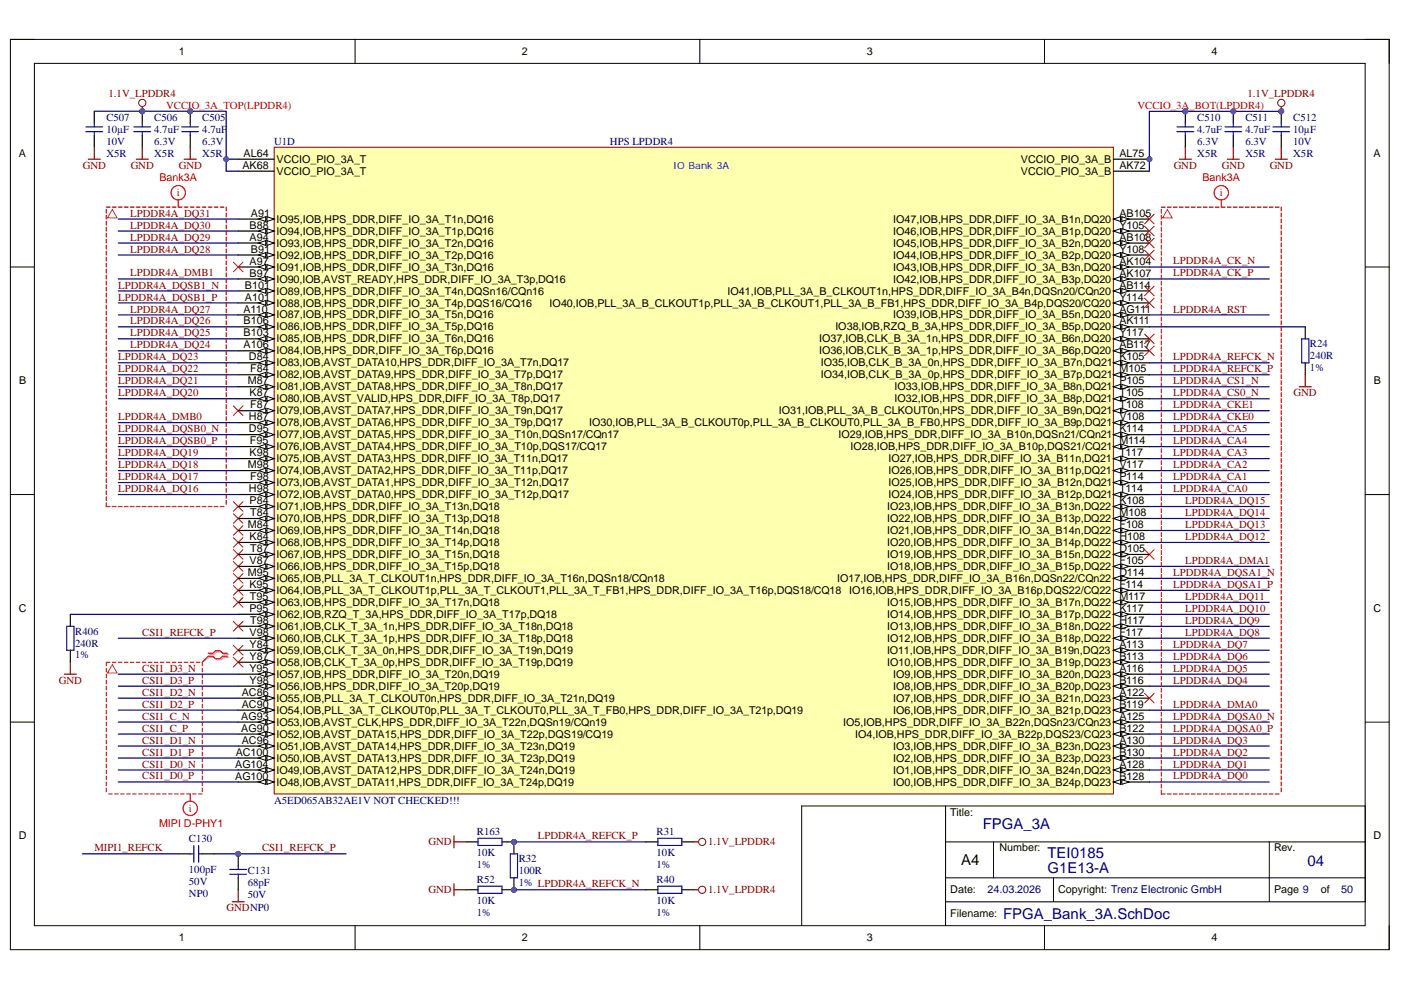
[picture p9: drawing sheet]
<svg xmlns="http://www.w3.org/2000/svg" width="297mm" height="210mm" viewBox="0 0 297 210" stroke-linecap="round" stroke-linejoin="round" font-family="sans-serif">
<defs><g id="words">
<g font-size="3.2" fill="#000080">
<text x="208.4" y="175.8">FPGA_3A</text>
<text x="222.1" y="185.2">G1E13-A</text>
<text x="222.1" y="181.9">TEI0185</text>
<text x="277.2" y="183.6">04</text>
<text x="212.7" y="194.8">FPGA_Bank_3A.SchDoc</text>
</g>
<text font-size="3.2" x="203.8" y="183.4">A4</text>
<g font-size="2.3">
<text x="37.9" y="11.7">1</text>
<text x="110.7" y="11.7">2</text>
<text x="183.8" y="11.7">3</text>
<text x="256.8" y="11.7">4</text>
<text x="4" y="33.3">A</text>
<text x="51.4" y="35.8">AK68</text>
<text x="51.6" y="33.3">AL64</text>
<text x="58.6" y="34.5">VCCIO_PIO_3A_T</text>
<text x="216.4" y="34.5">VCCIO_PIO_3A_B</text>
<text x="237.3" y="33.3">AL75</text>
<text x="237.3" y="35.8">AK72</text>
<text x="291.2" y="33.3">A</text>
<text x="58.6" y="37.1">VCCIO_PIO_3A_T</text>
<text x="216.4" y="37.1">VCCIO_PIO_3A_B</text>
<text x="53.2" y="45.9">A91</text>
<text x="58.6" y="47.2">IO95,IOB,HPS_DDR,DIFF_IO_3A_T1n,DQ16</text>
<text x="189.4" y="47.2">IO47,IOB,HPS_DDR,DIFF_IO_3A_B1n,DQ20</text>
<text x="237.3" y="45.9">AB105</text>
<text x="52.9" y="48.5">B88</text>
<text x="52.9" y="51">A94</text>
<text x="53.2" y="53.6">B91</text>
<text x="58.6" y="49.7">IO94,IOB,HPS_DDR,DIFF_IO_3A_T1p,DQ16</text>
<text x="58.6" y="52.3">IO93,IOB,HPS_DDR,DIFF_IO_3A_T2n,DQ16</text>
<text x="189.4" y="49.7">IO46,IOB,HPS_DDR,DIFF_IO_3A_B1p,DQ20</text>
<text x="189.4" y="52.3">IO45,IOB,HPS_DDR,DIFF_IO_3A_B2n,DQ20</text>
<text x="237.3" y="48.5">Y105</text>
<text x="237.3" y="51">AB108</text>
<text x="237.3" y="53.6">Y108</text>
<text x="52.9" y="56.1">A97</text>
<text x="52.9" y="58.7">B97</text>
<text x="58.6" y="54.8">IO92,IOB,HPS_DDR,DIFF_IO_3A_T2p,DQ16</text>
<text x="58.6" y="57.4">IO91,IOB,HPS_DDR,DIFF_IO_3A_T3n,DQ16</text>
<text x="58.6" y="59.9">IO90,IOB,AVST_READY,HPS_DDR,DIFF_IO_3A_T3p,DQ16</text>
<text x="189.4" y="54.8">IO44,IOB,HPS_DDR,DIFF_IO_3A_B2p,DQ20</text>
<text x="189.4" y="57.4">IO43,IOB,HPS_DDR,DIFF_IO_3A_B3n,DQ20</text>
<text x="189.4" y="59.9">IO42,IOB,HPS_DDR,DIFF_IO_3A_B3p,DQ20</text>
<text x="237.3" y="56.1">AK104</text>
<text x="237.3" y="58.7">AK107</text>
<text x="51.9" y="61.2">B101</text>
<text x="51.9" y="63.7">A101</text>
<text x="58.6" y="62.5">IO89,IOB,HPS_DDR,DIFF_IO_3A_T4n,DQSn16/CQn16</text>
<text x="58.6" y="65">IO88,IOB,HPS_DDR,DIFF_IO_3A_T4p,DQS16/CQ16</text>
<text x="116.5" y="65">IO40,IOB,PLL_3A_B_CLKOUT1p,PLL_3A_B_CLKOUT1,PLL_3A_B_FB1,HPS_DDR,DIFF_IO_3A_B4p,DQS20/CQ20</text>
<text x="154.2" y="62.5">IO41,IOB,PLL_3A_B_CLKOUT1n,HPS_DDR,DIFF_IO_3A_B4n,DQSn20/CQn20</text>
<text x="237.3" y="61.2">AB114</text>
<text x="237.3" y="63.7">Y114</text>
<text x="51.6" y="66.3">A110</text>
<text x="51.6" y="68.8">B106</text>
<text x="51.6" y="71.3">B103</text>
<text x="58.6" y="67.5">IO87,IOB,HPS_DDR,DIFF_IO_3A_T5n,DQ16</text>
<text x="58.6" y="70.1">IO86,IOB,HPS_DDR,DIFF_IO_3A_T5p,DQ16</text>
<text x="177.1" y="70.1">IO38,IOB,RZQ_B_3A,HPS_DDR,DIFF_IO_3A_B5p,DQ20</text>
<text x="189.4" y="67.5">IO39,IOB,HPS_DDR,DIFF_IO_3A_B5n,DQ20</text>
<text x="237.3" y="66.3">AG111</text>
<text x="237.3" y="68.8">AK111</text>
<text x="237.3" y="71.3">Y117</text>
<text x="51.6" y="73.9">A106</text>
<text x="52.8" y="76.4">D84</text>
<text x="58.6" y="72.6">IO85,IOB,HPS_DDR,DIFF_IO_3A_T6n,DQ16</text>
<text x="58.6" y="75.1">IO84,IOB,HPS_DDR,DIFF_IO_3A_T6p,DQ16</text>
<text x="58.6" y="77.7">IO83,IOB,AVST_DATA10,HPS_DDR,DIFF_IO_3A_T7n,DQ17</text>
<text x="173.7" y="72.6">IO37,IOB,CLK_B_3A_1n,HPS_DDR,DIFF_IO_3A_B6n,DQ20</text>
<text x="173.7" y="75.1">IO36,IOB,CLK_B_3A_1p,HPS_DDR,DIFF_IO_3A_B6p,DQ20</text>
<text x="174" y="77.7">IO35,IOB,CLK_B_3A_0n,HPS_DDR,DIFF_IO_3A_B7n,DQ21</text>
<text x="237.3" y="73.9">AB117</text>
<text x="237.3" y="76.4">K105</text>
<text x="4.1" y="81.5">B</text>
<text x="52.5" y="81.5">M87</text>
<text x="53" y="79">F84</text>
<text x="58.6" y="80.2">IO82,IOB,AVST_DATA9,HPS_DDR,DIFF_IO_3A_T7p,DQ17</text>
<text x="58.6" y="82.8">IO81,IOB,AVST_DATA8,HPS_DDR,DIFF_IO_3A_T8n,DQ17</text>
<text x="174" y="80.2">IO34,IOB,CLK_B_3A_0p,HPS_DDR,DIFF_IO_3A_B7p,DQ21</text>
<text x="189.7" y="82.8">IO33,IOB,HPS_DDR,DIFF_IO_3A_B8n,DQ21</text>
<text x="237.3" y="79">M105</text>
<text x="237.3" y="81.5">P105</text>
<text x="291.3" y="81.5">B</text>
<text x="52.8" y="89.1">H87</text>
<text x="52.9" y="84">K87</text>
<text x="53" y="86.6">F87</text>
<text x="58.6" y="85.3">IO80,IOB,AVST_VALID,HPS_DDR,DIFF_IO_3A_T8p,DQ17</text>
<text x="58.6" y="87.9">IO79,IOB,AVST_DATA7,HPS_DDR,DIFF_IO_3A_T9n,DQ17</text>
<text x="165.1" y="87.9">IO31,IOB,PLL_3A_B_CLKOUT0n,HPS_DDR,DIFF_IO_3A_B9n,DQ21</text>
<text x="189.7" y="85.3">IO32,IOB,HPS_DDR,DIFF_IO_3A_B8p,DQ21</text>
<text x="237.3" y="84">T105</text>
<text x="237.3" y="86.6">T108</text>
<text x="237.3" y="89.1">V108</text>
<text x="52.8" y="91.7">D95</text>
<text x="53" y="94.2">F95</text>
<text x="58.6" y="90.4">IO78,IOB,AVST_DATA6,HPS_DDR,DIFF_IO_3A_T9p,DQ17</text>
<text x="58.6" y="92.9">IO77,IOB,AVST_DATA5,HPS_DDR,DIFF_IO_3A_T10n,DQSn17/CQn17</text>
<text x="58.6" y="95.5">IO76,IOB,AVST_DATA4,HPS_DDR,DIFF_IO_3A_T10p,DQS17/CQ17</text>
<text x="124.9" y="90.4">IO30,IOB,PLL_3A_B_CLKOUT0p,PLL_3A_B_CLKOUT0,PLL_3A_B_FB0,HPS_DDR,DIFF_IO_3A_B9p,DQ21</text>
<text x="177.8" y="92.9">IO29,IOB,HPS_DDR,DIFF_IO_3A_B10n,DQSn21/CQn21</text>
<text x="180.3" y="95.5">IO28,IOB,HPS_DDR,DIFF_IO_3A_B10p,DQS21/CQ21</text>
<text x="237.3" y="91.7">K114</text>
<text x="237.3" y="94.2">M114</text>
<text x="52.5" y="99.3">M98</text>
<text x="52.9" y="96.7">K98</text>
<text x="53" y="101.8">F98</text>
<text x="58.6" y="98">IO75,IOB,AVST_DATA3,HPS_DDR,DIFF_IO_3A_T11n,DQ17</text>
<text x="58.6" y="100.5">IO74,IOB,AVST_DATA2,HPS_DDR,DIFF_IO_3A_T11p,DQ17</text>
<text x="188.4" y="98">IO27,IOB,HPS_DDR,DIFF_IO_3A_B11n,DQ21</text>
<text x="188.4" y="100.5">IO26,IOB,HPS_DDR,DIFF_IO_3A_B11p,DQ21</text>
<text x="237.3" y="96.7">T117</text>
<text x="237.3" y="99.3">V117</text>
<text x="237.3" y="101.8">P114</text>
<text x="52.8" y="104.3">H98</text>
<text x="52.9" y="106.9">P84</text>
<text x="58.6" y="103.1">IO73,IOB,AVST_DATA1,HPS_DDR,DIFF_IO_3A_T12n,DQ17</text>
<text x="58.6" y="105.6">IO72,IOB,AVST_DATA0,HPS_DDR,DIFF_IO_3A_T12p,DQ17</text>
<text x="188.4" y="103.1">IO25,IOB,HPS_DDR,DIFF_IO_3A_B12n,DQ21</text>
<text x="188.4" y="105.6">IO24,IOB,HPS_DDR,DIFF_IO_3A_B12p,DQ21</text>
<text x="237.3" y="104.3">T114</text>
<text x="237.3" y="106.9">K108</text>
<text x="52.5" y="112">M84</text>
<text x="53" y="109.4">T84</text>
<text x="58.6" y="108.2">IO71,IOB,HPS_DDR,DIFF_IO_3A_T13n,DQ18</text>
<text x="58.6" y="110.7">IO70,IOB,HPS_DDR,DIFF_IO_3A_T13p,DQ18</text>
<text x="58.6" y="113.2">IO69,IOB,HPS_DDR,DIFF_IO_3A_T14n,DQ18</text>
<text x="188.1" y="108.2">IO23,IOB,HPS_DDR,DIFF_IO_3A_B13n,DQ22</text>
<text x="188.1" y="110.7">IO22,IOB,HPS_DDR,DIFF_IO_3A_B13p,DQ22</text>
<text x="188.1" y="113.2">IO21,IOB,HPS_DDR,DIFF_IO_3A_B14n,DQ22</text>
<text x="237.3" y="109.4">M108</text>
<text x="237.3" y="112">F108</text>
<text x="52.9" y="114.5">K84</text>
<text x="52.9" y="119.6">V87</text>
<text x="53" y="117.1">T87</text>
<text x="58.6" y="115.8">IO68,IOB,HPS_DDR,DIFF_IO_3A_T14p,DQ18</text>
<text x="58.6" y="118.3">IO67,IOB,HPS_DDR,DIFF_IO_3A_T15n,DQ18</text>
<text x="188.1" y="115.8">IO20,IOB,HPS_DDR,DIFF_IO_3A_B14p,DQ22</text>
<text x="188.1" y="118.3">IO19,IOB,HPS_DDR,DIFF_IO_3A_B15n,DQ22</text>
<text x="237.3" y="114.5">H108</text>
<text x="237.3" y="117.1">D105</text>
<text x="237.3" y="119.6">F105</text>
<text x="52.5" y="122.1">M95</text>
<text x="52.9" y="124.7">K95</text>
<text x="58.6" y="120.9">IO66,IOB,HPS_DDR,DIFF_IO_3A_T15p,DQ18</text>
<text x="58.6" y="123.4">IO65,IOB,PLL_3A_T_CLKOUT1n,HPS_DDR,DIFF_IO_3A_T16n,DQSn18/CQn18</text>
<text x="58.6" y="125.9">IO64,IOB,PLL_3A_T_CLKOUT1p,PLL_3A_T_CLKOUT1,PLL_3A_T_FB1,HPS_DDR,DIFF_IO_3A_T16p,DQS18/CQ18</text>
<text x="177.5" y="123.4">IO17,IOB,HPS_DDR,DIFF_IO_3A_B16n,DQSn22/CQn22</text>
<text x="180" y="125.9">IO16,IOB,HPS_DDR,DIFF_IO_3A_B16p,DQS22/CQ22</text>
<text x="188.1" y="120.9">IO18,IOB,HPS_DDR,DIFF_IO_3A_B15p,DQ22</text>
<text x="237.3" y="122.1">D114</text>
<text x="237.3" y="124.7">F114</text>
<text x="4" y="129.7">C</text>
<text x="52.9" y="129.7">P95</text>
<text x="53" y="127.2">T95</text>
<text x="58.6" y="128.5">IO63,IOB,HPS_DDR,DIFF_IO_3A_T17n,DQ18</text>
<text x="58.6" y="131">IO62,IOB,RZQ_T_3A,HPS_DDR,DIFF_IO_3A_T17p,DQ18</text>
<text x="188.1" y="128.5">IO15,IOB,HPS_DDR,DIFF_IO_3A_B17n,DQ22</text>
<text x="188.1" y="131">IO14,IOB,HPS_DDR,DIFF_IO_3A_B17p,DQ22</text>
<text x="237.3" y="127.2">M117</text>
<text x="237.3" y="129.7">K117</text>
<text x="291.2" y="129.7">C</text>
<text x="52.9" y="134.8">V98</text>
<text x="52.9" y="137.4">Y84</text>
<text x="53" y="132.3">T98</text>
<text x="58.6" y="133.6">IO61,IOB,CLK_T_3A_1n,HPS_DDR,DIFF_IO_3A_T18n,DQ18</text>
<text x="58.6" y="136.1">IO60,IOB,CLK_T_3A_1p,HPS_DDR,DIFF_IO_3A_T18p,DQ18</text>
<text x="188.1" y="133.6">IO13,IOB,HPS_DDR,DIFF_IO_3A_B18n,DQ22</text>
<text x="188.1" y="136.1">IO12,IOB,HPS_DDR,DIFF_IO_3A_B18p,DQ22</text>
<text x="237.3" y="132.3">H117</text>
<text x="237.3" y="134.8">F117</text>
<text x="237.3" y="137.4">A113</text>
<text x="52.9" y="142.4">Y95</text>
<text x="52.9" y="139.9">Y87</text>
<text x="58.6" y="138.6">IO59,IOB,CLK_T_3A_0n,HPS_DDR,DIFF_IO_3A_T19n,DQ19</text>
<text x="58.6" y="141.2">IO58,IOB,CLK_T_3A_0p,HPS_DDR,DIFF_IO_3A_T19p,DQ19</text>
<text x="58.6" y="143.7">IO57,IOB,HPS_DDR,DIFF_IO_3A_T20n,DQ19</text>
<text x="188.1" y="138.6">IO11,IOB,HPS_DDR,DIFF_IO_3A_B19n,DQ23</text>
<text x="188.1" y="141.2">IO10,IOB,HPS_DDR,DIFF_IO_3A_B19p,DQ23</text>
<text x="189.4" y="143.7">IO9,IOB,HPS_DDR,DIFF_IO_3A_B20n,DQ23</text>
<text x="237.3" y="139.9">B113</text>
<text x="237.3" y="142.4">A116</text>
<text x="51.3" y="147.5">AC86</text>
<text x="52.9" y="145">Y98</text>
<text x="58.6" y="146.2">IO56,IOB,HPS_DDR,DIFF_IO_3A_T20p,DQ19</text>
<text x="58.6" y="148.8">IO55,IOB,PLL_3A_T_CLKOUT0n,HPS_DDR,DIFF_IO_3A_T21n,DQ19</text>
<text x="189.4" y="146.2">IO8,IOB,HPS_DDR,DIFF_IO_3A_B20p,DQ23</text>
<text x="189.4" y="148.8">IO7,IOB,HPS_DDR,DIFF_IO_3A_B21n,DQ23</text>
<text x="237.3" y="145">B116</text>
<text x="237.3" y="147.5">A122</text>
<text x="51.1" y="152.6">AG93</text>
<text x="51.1" y="155.1">AG90</text>
<text x="51.3" y="150.1">AC90</text>
<text x="58.6" y="151.3">IO54,IOB,PLL_3A_T_CLKOUT0p,PLL_3A_T_CLKOUT0,PLL_3A_T_FB0,HPS_DDR,DIFF_IO_3A_T21p,DQ19</text>
<text x="58.6" y="153.9">IO53,IOB,AVST_CLK,HPS_DDR,DIFF_IO_3A_T22n,DQSn19/CQn19</text>
<text x="178.8" y="153.9">IO5,IOB,HPS_DDR,DIFF_IO_3A_B22n,DQSn23/CQn23</text>
<text x="189.4" y="151.3">IO6,IOB,HPS_DDR,DIFF_IO_3A_B21p,DQ23</text>
<text x="237.3" y="150.1">B119</text>
<text x="237.3" y="152.6">A125</text>
<text x="237.3" y="155.1">B122</text>
<text x="50" y="160.2">AC100</text>
<text x="51.3" y="157.7">AC96</text>
<text x="58.6" y="156.4">IO52,IOB,AVST_DATA15,HPS_DDR,DIFF_IO_3A_T22p,DQS19/CQ19</text>
<text x="58.6" y="158.9">IO51,IOB,AVST_DATA14,HPS_DDR,DIFF_IO_3A_T23n,DQ19</text>
<text x="58.6" y="161.5">IO50,IOB,AVST_DATA13,HPS_DDR,DIFF_IO_3A_T23p,DQ19</text>
<text x="181.3" y="156.4">IO4,IOB,HPS_DDR,DIFF_IO_3A_B22p,DQS23/CQ23</text>
<text x="189.4" y="158.9">IO3,IOB,HPS_DDR,DIFF_IO_3A_B23n,DQ23</text>
<text x="189.4" y="161.5">IO2,IOB,HPS_DDR,DIFF_IO_3A_B23p,DQ23</text>
<text x="237.3" y="157.7">A130</text>
<text x="237.3" y="160.2">B130</text>
<text x="49.9" y="162.8">AG104</text>
<text x="49.9" y="165.3">AG100</text>
<text x="58.6" y="164">IO49,IOB,AVST_DATA12,HPS_DDR,DIFF_IO_3A_T24n,DQ19</text>
<text x="58.6" y="166.6">IO48,IOB,AVST_DATA11,HPS_DDR,DIFF_IO_3A_T24p,DQ19</text>
<text x="189.4" y="164">IO1,IOB,HPS_DDR,DIFF_IO_3A_B24n,DQ23</text>
<text x="189.4" y="166.6">IO0,IOB,HPS_DDR,DIFF_IO_3A_B24p,DQ23</text>
<text x="237.3" y="162.8">A128</text>
<text x="237.3" y="165.3">B128</text>
<text x="201.5" y="172.9">Title:</text>
<text x="4" y="178">D</text>
<text x="291.2" y="178">D</text>
<text x="211.9" y="180.5">Number:</text>
<text x="270.1" y="180.5">Rev.</text>
<text x="201.5" y="189.4">Date:</text>
<text x="224.4" y="189.4">Copyright: Trenz Electronic GmbH</text>
<text x="270.1" y="189.4">Page 9</text>
<text x="280" y="189.4">of</text>
<text x="201.5" y="194.5">Filename:</text>
<text x="37.9" y="199.6">1</text>
<text x="110.7" y="199.6">2</text>
<text x="183.8" y="199.6">3</text>
<text x="256.8" y="199.6">4</text>
</g>
<g font-size="2.3" fill="#800000">
<text x="23" y="20.5">1.1V_LPDDR4</text>
<text x="264.5" y="20.5">1.1V_LPDDR4</text>
<text x="17.6" y="35.8">GND</text>
<text x="27.7" y="35.8">GND</text>
<text x="37.9" y="35.8">GND</text>
<text x="248.8" y="35.8">GND</text>
<text x="259" y="35.8">GND</text>
<text x="269.2" y="35.8">GND</text>
<text x="27.6" y="45.9">LPDDR4A_DQ31</text>
<text x="27.6" y="53.5">LPDDR4A_DQ28</text>
<text x="27.6" y="51">LPDDR4A_DQ29</text>
<text x="27.6" y="48.5">LPDDR4A_DQ30</text>
<text x="27.6" y="58.6">LPDDR4A_DMB1</text>
<text x="248.8" y="58.6">LPDDR4A_CK_P</text>
<text x="248.8" y="56.1">LPDDR4A_CK_N</text>
<text x="25.1" y="63.7">LPDDR4A_DQSB1_P</text>
<text x="25.1" y="61.2">LPDDR4A_DQSB1_N</text>
<text x="27.6" y="71.3">LPDDR4A_DQ25</text>
<text x="27.6" y="68.8">LPDDR4A_DQ26</text>
<text x="27.6" y="66.3">LPDDR4A_DQ27</text>
<text x="248.8" y="66.3">LPDDR4A_RST</text>
<text x="25.1" y="76.4">LPDDR4A_DQ23</text>
<text x="27.6" y="73.9">LPDDR4A_DQ24</text>
<text x="248.8" y="76.4">LPDDR4A_REFCK_N</text>
<text x="25.1" y="81.5">LPDDR4A_DQ21</text>
<text x="25.1" y="78.9">LPDDR4A_DQ22</text>
<text x="248.8" y="81.5">LPDDR4A_CS1_N</text>
<text x="248.8" y="78.9">LPDDR4A_REFCK_P</text>
<text x="25.1" y="84">LPDDR4A_DQ20</text>
<text x="25.1" y="89.1">LPDDR4A_DMB0</text>
<text x="248.8" y="84">LPDDR4A_CS0_N</text>
<text x="248.8" y="89.1">LPDDR4A_CKE0</text>
<text x="248.8" y="86.5">LPDDR4A_CKE1</text>
<text x="274.3" y="84">GND</text>
<text x="25.1" y="94.2">LPDDR4A_DQSB0_P</text>
<text x="25.1" y="91.7">LPDDR4A_DQSB0_N</text>
<text x="248.8" y="94.2">LPDDR4A_CA4</text>
<text x="248.8" y="91.7">LPDDR4A_CA5</text>
<text x="25.1" y="101.8">LPDDR4A_DQ17</text>
<text x="25.1" y="99.3">LPDDR4A_DQ18</text>
<text x="25.1" y="96.7">LPDDR4A_DQ19</text>
<text x="248.8" y="101.8">LPDDR4A_CA1</text>
<text x="248.8" y="99.3">LPDDR4A_CA2</text>
<text x="248.8" y="96.7">LPDDR4A_CA3</text>
<text x="25.1" y="104.3">LPDDR4A_DQ16</text>
<text x="248.8" y="104.3">LPDDR4A_CA0</text>
<text x="251.3" y="106.9">LPDDR4A_DQ15</text>
<text x="251.3" y="111.9">LPDDR4A_DQ13</text>
<text x="251.3" y="109.4">LPDDR4A_DQ14</text>
<text x="251.3" y="114.5">LPDDR4A_DQ12</text>
<text x="251.3" y="119.6">LPDDR4A_DMA1</text>
<text x="248.8" y="124.7">LPDDR4A_DQSA1_P</text>
<text x="248.8" y="122.1">LPDDR4A_DQSA1_N</text>
<text x="251.3" y="129.7">LPDDR4A_DQ10</text>
<text x="251.3" y="127.2">LPDDR4A_DQ11</text>
<text x="30.2" y="134.8">CSI1_REFCK_P</text>
<text x="248.8" y="137.3">LPDDR4A_DQ7</text>
<text x="251.3" y="134.8">LPDDR4A_DQ8</text>
<text x="251.3" y="132.3">LPDDR4A_DQ9</text>
<text x="30.2" y="142.4">CSI1_D3_N</text>
<text x="248.8" y="142.4">LPDDR4A_DQ5</text>
<text x="248.8" y="139.9">LPDDR4A_DQ6</text>
<text x="12.5" y="145">GND</text>
<text x="30.2" y="147.5">CSI1_D2_N</text>
<text x="30.2" y="145">CSI1_D3_P</text>
<text x="248.8" y="145">LPDDR4A_DQ4</text>
<text x="30.2" y="152.6">CSI1_C_N</text>
<text x="30.2" y="155.1">CSI1_C_P</text>
<text x="30.2" y="150.1">CSI1_D2_P</text>
<text x="248.8" y="150.1">LPDDR4A_DMA0</text>
<text x="248.8" y="152.6">LPDDR4A_DQSA0_N</text>
<text x="248.8" y="155.1">LPDDR4A_DQSA0_P</text>
<text x="30.2" y="157.7">CSI1_D1_N</text>
<text x="30.2" y="160.2">CSI1_D1_P</text>
<text x="248.8" y="160.2">LPDDR4A_DQ2</text>
<text x="248.8" y="157.7">LPDDR4A_DQ3</text>
<text x="30.2" y="162.7">CSI1_D0_N</text>
<text x="30.2" y="165.3">CSI1_D0_P</text>
<text x="248.8" y="165.3">LPDDR4A_DQ0</text>
<text x="248.8" y="162.7">LPDDR4A_DQ1</text>
<text x="90.9" y="179.3">GND</text>
<text x="114" y="178">LPDDR4A_REFCK_P</text>
<text x="150.1" y="179.3">1.1V_LPDDR4</text>
<text x="20" y="180.5">MIPI1_REFCK</text>
<text x="55.6" y="180.5">CSI1_REFCK_P</text>
<text x="90.9" y="189.4">GND</text>
<text x="150.1" y="189.4">1.1V_LPDDR4</text>
<text x="48.1" y="193.2">GNDNP0</text>
</g>
<g font-size="2.3" fill="#f00">
<text x="35.2" y="23.1">VCCIO_3A_TOP(LPDDR4)</text>
<text x="241.2" y="23.1">VCCIO_3A_BOT(LPDDR4)</text>
<text x="33.8" y="38.3">Bank3A</text>
<text x="37.5" y="41.6">i</text>
<text x="254.9" y="38.3">Bank3A</text>
<text x="258.7" y="41.6">i</text>
<text x="40.1" y="172.2">i</text>
<text x="33.7" y="175.4">MIPI D-PHY1</text>
</g>
<g font-size="2.3" fill="#000080">
<text x="22.5" y="25.6">C507</text>
<text x="22.5" y="28.1">10µF</text>
<text x="32.7" y="25.6">C506</text>
<text x="32.7" y="28.1">4.7uF</text>
<text x="42.9" y="25.6">C505</text>
<text x="42.9" y="28.1">4.7uF</text>
<text x="253.8" y="25.6">C510</text>
<text x="253.8" y="28.1">4.7uF</text>
<text x="264" y="25.6">C511</text>
<text x="264" y="28.1">4.7uF</text>
<text x="274.2" y="25.6">C512</text>
<text x="274.2" y="28.1">10µF</text>
<text x="22.5" y="30.7">10V</text>
<text x="22.5" y="33.2">X5R</text>
<text x="32.7" y="30.7">6.3V</text>
<text x="32.7" y="33.2">X5R</text>
<text x="42.9" y="30.7">6.3V</text>
<text x="42.9" y="33.2">X5R</text>
<text x="58.1" y="30.7">U1D</text>
<text x="129.3" y="30.7">HPS LPDDR4</text>
<text x="253.8" y="30.7">6.3V</text>
<text x="253.8" y="33.2">X5R</text>
<text x="264" y="30.7">6.3V</text>
<text x="264" y="33.2">X5R</text>
<text x="274.2" y="30.7">10V</text>
<text x="274.2" y="33.2">X5R</text>
<text x="277.7" y="73.6">R24</text>
<text x="277.7" y="76.1">240R</text>
<text x="277.7" y="78.7">1%</text>
<text x="15.9" y="134.5">R406</text>
<text x="15.9" y="137.1">240R</text>
<text x="15.9" y="139.6">1%</text>
<text x="58.1" y="170.4">A5ED065AB32AE1V NOT CHECKED!!!</text>
<text x="40.1" y="178.5">C130</text>
<text x="101.1" y="177">R163</text>
<text x="139.2" y="177">R31</text>
<text x="40.1" y="185.1">100pF</text>
<text x="52.5" y="185.3">C131</text>
<text x="101.1" y="184.1">1%</text>
<text x="101.1" y="181.5">10K</text>
<text x="110" y="182.8">R32</text>
<text x="110" y="185.3">100R</text>
<text x="139.2" y="184.1">1%</text>
<text x="139.2" y="181.5">10K</text>
<text x="40.1" y="187.6">50V</text>
<text x="40.1" y="190.2">NP0</text>
<text x="52.5" y="190.4">50V</text>
<text x="52.5" y="187.9">68pF</text>
<text x="101.1" y="187.1">R52</text>
<text x="101.1" y="191.7">10K</text>
<text x="110" y="187.9">1% LPDDR4A_REFCK_N</text>
<text x="139.2" y="187.1">R40</text>
<text x="139.2" y="191.7">10K</text>
<text x="209.4" y="189.4">24.03.2026</text>
<text x="284.3" y="189.4">50</text>
<text x="101.1" y="194.2">1%</text>
<text x="139.2" y="194.2">1%</text>
</g>
<text font-size="2.1" fill="#00f" x="142.7" y="35.8">IO Bank 3A</text>
</g></defs>
<path d="M2.2 8.4h292.3v193h-292.3z" fill="none" stroke="#000" stroke-width=".21"/>
<path d="M7.3 13.4h282.1v182.9h-282.1z" fill-rule="evenodd" fill="#fff"/>
<g fill="none" stroke="#000" stroke-width=".21">
<path d="M2.2 8.4h5.1M7.3 13.4h282.1v182.9h-282.1zM75.3 8.4v5M148.4 8.4v5M221.4 8.4v5M289.4 8.4h5.1v5M2.2 56.6h5.1M289.4 56.6h5.1M2.2 104.9h5.1M289.4 104.9h5.1M2.2 153.1h5.1M289.4 153.1h5.1"/>
<path d="M200.5 170.9v25.4M200.5 178.5h88.9M210.6 178.5v7.6M269.1 178.5v12.7M75.3 196.3v5.1M148.4 196.3v5.1M200.5 191.2h88.9v-20.3h-119.4v25.4M200.5 186.1h88.9M221.4 196.3v5.1M223.4 186.1v5.1M294.5 196.3v5.1"/>
</g>
<g fill="none" stroke="#f00" stroke-width=".25">
<path d="M22.5 44.4v.8M22.5 45.7v.7M22.5 46.9v.8M22.5 48.2v.8M22.5 49.5v.8M22.5 50.7v.8M22.5 52v.8M22.5 53.3v.8M22.5 54.5v.8M22.5 55.8v.8M22.5 57.1v.8M22.5 58.4v.7"/>
<path d="M22.5 59.6v.8M22.5 43.9h.8M23.8 43.9h.8M25.1 43.9h.8M26.4 43.9h.7M27.6 43.9h.8M28.9 43.9h.8M30.2 43.9h.8M31.4 43.9h.8M32.7 43.9h.8M34 43.9h.8M35.2 43.9h.8"/>
<path d="M36.5 43.9h.8M37.8 42.4v1.5h.8M39.1 43.9h.8M40.3 43.9h.8M41.6 43.9h.8M42.9 43.9h.8M44.1 43.9h.8M45.4 43.9h.8M46.7 43.9h.8M48 43.9v.8M48 45.2v.8M48 46.4v.8"/>
<path d="M48 47.7v.8M48 49v.8M48 50.3v.8M48 51.5v.8M48 52.8v.8M48 54.1v.8M48 55.3v.8M48 56.6v.8M48 57.9v.8M48 59.1v.8M258.9 42.4v1.5M22.5 60.9v.8"/>
<path d="M22.5 62.2v.8M22.5 63.4v.8M22.5 64.7v.8M22.5 66v.8M22.5 67.2v.8M22.5 68.5v.8M22.5 69.8v.8M22.5 71v.8M22.5 72.3v.8M22.5 73.6v.8M22.5 74.9v.8M22.5 76.1v.8"/>
<path d="M22.5 77.4v.8M22.5 78.7v.8M22.5 79.9v.8M48 60.4v.8M48 61.7v.8M48 63v.7M48 64.2v.8M48 65.5v.8M48 66.8v.8M48 68v.8M48 69.3v.8M48 70.6v.8"/>
<path d="M48 71.8v.8M48 73.1v.8M48 74.4v.8M48 75.7v.7M48 76.9v.8M48 78.2v.8M48 79.5v.8M22.5 86.3v.8M22.5 87.6v.7M22.5 88.8v.8M22.5 90.1v.8M22.5 91.4v.8"/>
<path d="M22.5 92.6v.8M22.5 93.9v.8M22.5 95.2v.8M22.5 96.4v.8M22.5 97.7v.8M22.5 99v.8M22.5 81.2v.8M22.5 82.5v.8M22.5 83.7v.8M22.5 85v.8M48 80.7v.8M48 82v.8"/>
<path d="M48 83.3v.8M48 84.5v.8M48 85.8v.8M48 87.1v.8M48 88.3v.8M48 89.6v.8M48 90.9v.8M48 92.2v.7M48 93.4v.8M48 94.7v.8M48 96v.8M48 97.2v.8"/>
<path d="M48 98.5v.8M48 99.8v.8M22.5 100.3v.7M22.5 101.5v.8M22.5 102.8v.8M22.5 104.1v.8M22.5 105.3v.8M22.5 106.6v.8h.8M23.8 107.4h.8M25.1 107.4h.8M26.4 107.4h.7M27.6 107.4h.8"/>
<path d="M28.9 107.4h.8M30.2 107.4h.8M31.4 107.4h.8M32.7 107.4h.8M34 107.4h.8M35.2 107.4h.8M36.5 107.4h.8M37.8 107.4h.8M39.1 107.4h.8M40.3 107.4h.8M41.6 107.4h.8M42.9 107.4h.8"/>
<path d="M44.1 107.4h.8M45.4 107.4h.8M46.7 107.4h.8M48 101v.8M48 102.3v.8M48 103.6v.8M48 104.9v.7M48 106.1v.8"/>
<circle cx="37.8" cy="40.9" r="1.52"/>
<circle cx="258.9" cy="40.9" r="1.53"/>
</g>
<path d="M23.8 44.4l1 1.8h-2z" fill="none" stroke="#f33" stroke-width=".21"/>
<circle cx="109" cy="178.5" r=".51" fill="#4c4c94"/>
<circle cx="109" cy="178.5" r=".51" fill="none" stroke="#4c4c94" stroke-width=".21"/>
<circle cx="109" cy="188.7" r=".51" fill="#4c4c94"/>
<circle cx="109" cy="188.7" r=".51" fill="none" stroke="#4c4c94" stroke-width=".21"/>
<path d="M109 178.5v2.5" fill="none" stroke="#000" stroke-width=".25"/>
<circle cx="109" cy="178.5" r=".51" fill="#4c4c94"/>
<circle cx="109" cy="178.5" r=".51" fill="none" stroke="#4c4c94" stroke-width=".21"/>
<path d="M109 186.1v2.6" fill="none" stroke="#000" stroke-width=".25"/>
<circle cx="109" cy="188.7" r=".51" fill="#4c4c94"/>
<circle cx="109" cy="188.7" r=".51" fill="none" stroke="#4c4c94" stroke-width=".21"/>
<path d="M139.5 177.7h5.1v1.6h-5.1zM108.2 181h1.5v5.1h-1.5zM139.5 187.9h5.1v1.5h-5.1z" fill="none" stroke="#00f" stroke-width=".25"/>
<path d="M136.9 178.5h2.6M144.6 178.5h2.5M136.9 188.7h2.6M144.6 188.7h2.5" fill="none" stroke="#000" stroke-width=".25"/>
<circle cx="109" cy="188.7" r=".51" fill="#4c4c94"/>
<circle cx="109" cy="188.7" r=".51" fill="none" stroke="#4c4c94" stroke-width=".21"/>
<path d="M106.4 188.7h2.6" fill="none" stroke="#000" stroke-width=".25"/>
<circle cx="109" cy="188.7" r=".51" fill="#4c4c94"/>
<circle cx="109" cy="188.7" r=".51" fill="none" stroke="#4c4c94" stroke-width=".21"/>
<path d="M98.8 188.7h2.5" fill="none" stroke="#000" stroke-width=".25"/>
<path d="M101.3 187.9h5.1v1.5h-5.1z" fill="none" stroke="#00f" stroke-width=".25"/>
<circle cx="109" cy="178.5" r=".51" fill="#4c4c94"/>
<circle cx="109" cy="178.5" r=".51" fill="none" stroke="#4c4c94" stroke-width=".21"/>
<path d="M106.4 178.5h2.6" fill="none" stroke="#000" stroke-width=".25"/>
<circle cx="109" cy="178.5" r=".51" fill="#4c4c94"/>
<circle cx="109" cy="178.5" r=".51" fill="none" stroke="#4c4c94" stroke-width=".21"/>
<path d="M276.7 69.3v2.5M276.7 76.9v2.6M98.8 178.5h2.5" fill="none" stroke="#000" stroke-width=".25"/>
<path d="M276 71.8h1.5v5.1h-1.5zM101.3 177.7h5.1v1.6h-5.1z" fill="none" stroke="#00f" stroke-width=".25"/>
<path d="M276.7 79.5v2.5M275.5 82h2.5M96.3 177.2v2.6M96.3 178.5h2.5M96.3 187.4v2.5M96.3 188.7h2.5" fill="none" stroke="#800000" stroke-width=".25"/>
<g fill="none" stroke="#f00" stroke-width=".25">
<path d="M246.2 44.4v.8M246.2 45.7v.8M246.2 46.9v.8M246.2 48.2v.8M246.2 49.5v.8M246.2 50.7v.8M246.2 52v.8M246.2 53.3v.8M246.2 54.5v.8M246.2 55.8v.8M246.2 57.1v.8M246.2 58.4v.7"/>
<path d="M246.2 59.6v.8M246.2 43.9h.8M247.5 43.9h.8M248.8 43.9h.8M250 43.9h.8M251.3 43.9h.8M252.6 43.9h.8M253.9 43.9h.8M255.1 43.9h.8M256.4 43.9h.8M257.7 43.9h.8M258.9 43.9h.8"/>
<path d="M260.2 43.9h.8M261.5 43.9h.8M262.8 43.9h.7M264 43.9h.8M265.3 43.9h.8M266.6 43.9h.8M267.8 43.9h.8M269.1 43.9h.8M270.4 43.9h.8M271.6 43.9v.8M271.6 45.2v.8M271.6 46.5v.7"/>
<path d="M271.6 47.7v.8M271.6 49v.8M271.6 50.3v.8M271.6 51.5v.8M271.6 52.8v.8M271.6 54.1v.8M271.6 55.3v.8M271.6 56.6v.8M271.6 57.9v.8M271.6 59.1v.8M246.2 60.9v.8M246.2 62.2v.8"/>
<path d="M246.2 63.4v.8M246.2 64.7v.8M246.2 66v.8M246.2 67.2v.8M246.2 68.5v.8M246.2 69.8v.8M246.2 71.1v.7M246.2 72.3v.8M246.2 73.6v.8M246.2 74.9v.8M246.2 76.1v.8M246.2 77.4v.8"/>
<path d="M246.2 78.7v.8M246.2 79.9v.8M271.6 60.4v.8M271.6 61.7v.8M271.6 63v.8M271.6 64.2v.8M271.6 65.5v.8M271.6 66.8v.8M271.6 68v.8M271.6 69.3v.8M271.6 70.6v.8M271.6 71.8v.8"/>
<path d="M271.6 73.1v.8M271.6 74.4v.8M271.6 75.7v.8M271.6 76.9v.8M271.6 78.2v.8M271.6 79.5v.8M246.2 81.2v.8M246.2 82.5v.8M246.2 83.8v.7M246.2 85v.8M246.2 86.3v.8M246.2 87.6v.7"/>
<path d="M246.2 88.8v.8M246.2 90.1v.8M246.2 91.4v.8M246.2 92.6v.8M246.2 93.9v.8M246.2 95.2v.8M246.2 96.4v.8M246.2 97.7v.8M246.2 99v.8M271.6 80.7v.8M271.6 82v.8M271.6 83.3v.8"/>
<path d="M271.6 84.5v.8M271.6 85.8v.8M271.6 87.1v.8M271.6 88.3v.8M271.6 89.6v.8M271.6 90.9v.8M271.6 92.2v.8M271.6 93.4v.8M271.6 94.7v.8M271.6 96v.8M271.6 97.2v.8M271.6 98.5v.8"/>
<path d="M271.6 99.8v.8M246.2 100.3v.7M246.2 101.5v.8M246.2 102.8v.8M246.2 104.1v.8M246.2 105.3v.8M246.2 106.6v.8M246.2 107.9v.8M246.2 109.1v.8M246.2 110.4v.8M246.2 111.7v.8M246.2 113v.7"/>
<path d="M246.2 114.2v.8M246.2 115.5v.8M246.2 116.8v.8M246.2 118v.8M246.2 119.3v.8M271.6 101v.8M271.6 102.3v.8M271.6 103.6v.8M271.6 104.9v.8M271.6 106.1v.8M271.6 107.4v.8M271.6 108.7v.8"/>
<path d="M271.6 109.9v.8M271.6 111.2v.8M271.6 112.5v.8M271.6 113.7v.8M271.6 115v.8M271.6 116.3v.8M271.6 117.6v.7M271.6 118.8v.8M246.2 120.6v.8M246.2 121.8v.8M246.2 123.1v.8M246.2 124.4v.8"/>
<path d="M246.2 125.6v.8M246.2 126.9v.8M246.2 128.2v.8M246.2 129.5v.8M246.2 130.7v.8M246.2 132v.8M246.2 133.3v.8M246.2 134.5v.8M246.2 135.8v.8M246.2 137.1v.8M246.2 138.3v.8M246.2 139.6v.8"/>
<path d="M271.6 120.1v.8M271.6 121.4v.8M271.6 122.6v.8M271.6 123.9v.8M271.6 125.2v.8M271.6 126.4v.8M271.6 127.7v.8M271.6 129v.8M271.6 130.3v.7M271.6 131.5v.8M271.6 132.8v.8M271.6 134.1v.8"/>
<path d="M271.6 135.3v.8M271.6 136.6v.8M271.6 137.9v.8M271.6 139.1v.8M246.2 140.9v.8M246.2 142.2v.7M246.2 143.4v.8M246.2 144.7v.8M246.2 146v.8M246.2 147.2v.8M246.2 148.5v.8M246.2 149.8v.8"/>
<path d="M246.2 151v.8M246.2 152.3v.8M246.2 153.6v.8M246.2 154.8v.8M246.2 156.1v.8M246.2 157.4v.8M246.2 158.7v.8M246.2 159.9v.8M271.6 140.4v.8M271.6 141.7v.8M271.6 142.9v.8M271.6 144.2v.8"/>
<path d="M271.6 145.5v.8M271.6 146.8v.7M271.6 148v.8M271.6 149.3v.8M271.6 150.6v.8M271.6 151.8v.8M271.6 153.1v.8M271.6 154.4v.8M271.6 155.6v.8M271.6 156.9v.8M271.6 158.2v.8M271.6 159.5v.7"/>
<path d="M246.2 161.2v.8M246.2 162.5v.8M246.2 163.7v.8M246.2 165v.8M246.2 166.3v.8M246.2 167.5v.8h.8M247.5 168.3h.8M248.8 168.3h.8M250 168.3h.8M251.3 168.3h.8M252.6 168.3h.8M253.9 168.3h.8"/>
<path d="M255.1 168.3h.8M256.4 168.3h.8M257.7 168.3h.8M258.9 168.3h.8M260.2 168.3h.8M261.5 168.3h.8M262.8 168.3h.7M264 168.3h.8M265.3 168.3h.8M266.6 168.3h.8M267.8 168.3h.8M269.1 168.3h.8"/>
<path d="M270.4 168.3h.8M271.6 160.7v.8M271.6 162v.8M271.6 163.3v.8M271.6 164.5v.8M271.6 165.8v.8M271.6 167.1v.8"/>
</g>
<path d="M247.5 44.4l1 1.8h-2z" fill="none" stroke="#f33" stroke-width=".21"/>
<g fill="none" stroke="#f00" stroke-width=".21">
<path d="M49.5 55.6l2 2M51.5 55.6l-2 2M242.7 45.4l2 2.1M242.7 48l2 2M242.7 50.5l2 2M242.7 53.1l2 2M244.7 45.4l-2 2.1M244.7 48l-2 2M244.7 50.5l-2 2M244.7 53.1l-2 2M242.7 60.7l2 2M242.7 63.2l2 2"/>
<path d="M242.7 70.8l2 2.1M242.7 73.4l2 2M244.7 60.7l-2 2M244.7 63.2l-2 2M244.7 70.8l-2 2.1M244.7 73.4l-2 2M49.5 86.1l2 2M51.5 86.1l-2 2M49.5 106.4l2 2M49.5 108.9l2 2M49.5 111.5l2 2M49.5 114l2 2"/>
<path d="M49.5 116.5l2 2.1M49.5 119.1l2 2M51.5 106.4l-2 2M51.5 108.9l-2 2M51.5 111.5l-2 2M51.5 114l-2 2M51.5 116.5l-2 2.1M51.5 119.1l-2 2M242.7 116.5l2 2.1M244.7 116.5l-2 2.1M49.5 121.6l2 2M49.5 124.2l2 2"/>
<path d="M49.5 126.7l2 2M49.5 136.9l2 2M49.5 139.4l2 2M51.5 121.6l-2 2M51.5 124.2l-2 2M51.5 126.7l-2 2M51.5 136.9l-2 2M51.5 139.4l-2 2M242.7 147l2 2M244.7 147l-2 2"/>
</g>
<circle cx="40.3" cy="23.6" r=".51" fill="#4c4c94"/>
<circle cx="40.3" cy="23.6" r=".51" fill="none" stroke="#4c4c94" stroke-width=".21"/>
<path d="M40.3 23.6v2.5" fill="none" stroke="#000" stroke-width=".25"/>
<circle cx="40.3" cy="23.6" r=".51" fill="#4c4c94"/>
<circle cx="40.3" cy="23.6" r=".51" fill="none" stroke="#4c4c94" stroke-width=".21"/>
<path d="M40.3 28.7v2.5" fill="none" stroke="#000" stroke-width=".25"/>
<path d="M38.6 27.9h3.5M38.6 26.9h3.5M40.3 26.1v.8M40.3 27.9v.8" fill="none" stroke="#00f" stroke-width=".25"/>
<circle cx="30.2" cy="23.6" r=".51" fill="#4c4c94"/>
<circle cx="30.2" cy="23.6" r=".51" fill="none" stroke="#4c4c94" stroke-width=".21"/>
<path d="M30.2 23.6v2.5" fill="none" stroke="#000" stroke-width=".25"/>
<circle cx="30.2" cy="23.6" r=".51" fill="#4c4c94"/>
<circle cx="30.2" cy="23.6" r=".51" fill="none" stroke="#4c4c94" stroke-width=".21"/>
<path d="M30.2 28.7v2.5" fill="none" stroke="#000" stroke-width=".25"/>
<path d="M28.4 27.9h3.5M28.4 26.9h3.5M30.2 26.1v.8M30.2 27.9v.8" fill="none" stroke="#00f" stroke-width=".25"/>
<circle cx="251.3" cy="23.6" r=".51" fill="#4c4c94"/>
<circle cx="251.3" cy="23.6" r=".51" fill="none" stroke="#4c4c94" stroke-width=".21"/>
<path d="M251.3 23.6v2.5" fill="none" stroke="#000" stroke-width=".25"/>
<circle cx="251.3" cy="23.6" r=".51" fill="#4c4c94"/>
<circle cx="251.3" cy="23.6" r=".51" fill="none" stroke="#4c4c94" stroke-width=".21"/>
<path d="M251.3 28.7v2.5" fill="none" stroke="#000" stroke-width=".25"/>
<path d="M249.5 27.9h3.6M249.5 26.9h3.6M251.3 26.1v.8M251.3 27.9v.8" fill="none" stroke="#00f" stroke-width=".25"/>
<circle cx="261.5" cy="23.6" r=".51" fill="#4c4c94"/>
<circle cx="261.5" cy="23.6" r=".51" fill="none" stroke="#4c4c94" stroke-width=".21"/>
<path d="M261.5 23.6v2.5" fill="none" stroke="#000" stroke-width=".25"/>
<circle cx="261.5" cy="23.6" r=".51" fill="#4c4c94"/>
<circle cx="261.5" cy="23.6" r=".51" fill="none" stroke="#4c4c94" stroke-width=".21"/>
<path d="M20 23.6v2.5M20 28.7v2.5M261.5 28.7v2.5" fill="none" stroke="#000" stroke-width=".25"/>
<path d="M18.2 27.9h3.6M18.2 26.9h3.6M20 26.1v.8M20 27.9v.8M259.7 27.9h3.6M259.7 26.9h3.6M261.5 26.1v.8M261.5 27.9v.8" fill="none" stroke="#00f" stroke-width=".25"/>
<circle cx="271.6" cy="23.6" r=".51" fill="#4c4c94"/>
<circle cx="271.6" cy="23.6" r=".51" fill="none" stroke="#4c4c94" stroke-width=".21"/>
<path d="M271.6 23.6v2.5" fill="none" stroke="#000" stroke-width=".25"/>
<circle cx="271.6" cy="23.6" r=".51" fill="#4c4c94"/>
<circle cx="271.6" cy="23.6" r=".51" fill="none" stroke="#4c4c94" stroke-width=".21"/>
<path d="M271.6 28.7v2.5" fill="none" stroke="#000" stroke-width=".25"/>
<path d="M269.9 27.9h3.5M269.9 26.9h3.5M271.6 26.1v.8M271.6 27.9v.8" fill="none" stroke="#00f" stroke-width=".25"/>
<path d="M30.2 22.6v1M39.1 33.8h2.5M40.3 31.2v2.6M250 33.8h2.6M251.3 31.2v2.6M260.2 33.8h2.6M261.5 31.2v2.6M270.4 33.8h2.5M271.6 31.2v2.6" fill="none" stroke="#800000" stroke-width=".25"/>
<circle cx="30.2" cy="21.8" r=".76" fill="none" stroke="#800000" stroke-width=".21"/>
<circle cx="30.2" cy="23.6" r=".51" fill="#4c4c94"/>
<circle cx="30.2" cy="23.6" r=".51" fill="none" stroke="#4c4c94" stroke-width=".21"/>
<circle cx="271.7" cy="21.8" r=".76" fill="none" stroke="#800000" stroke-width=".21"/>
<path d="M271.6 22.6v1" fill="none" stroke="#800000" stroke-width=".25"/>
<circle cx="271.6" cy="23.6" r=".51" fill="#4c4c94"/>
<circle cx="271.6" cy="23.6" r=".51" fill="none" stroke="#4c4c94" stroke-width=".21"/>
<path d="M18.7 33.8h2.6M20 31.2v2.6M28.9 33.8h2.5M30.2 31.2v2.6M13.6 142.9h2.6M14.9 140.4v2.5M147.1 178.5h1M147.1 188.7h1" fill="none" stroke="#800000" stroke-width=".25"/>
<g fill="none" stroke="#800000" stroke-width=".21">
<circle cx="148.9" cy="178.5" r=".76"/>
<circle cx="148.9" cy="188.7" r=".76"/>
</g>
<path d="M14.9 130.3v2.5M14.9 137.9v2.5" fill="none" stroke="#000" stroke-width=".25"/>
<path d="M14.1 132.8h1.6v5.1h-1.6z" fill="none" stroke="#00f" stroke-width=".25"/>
<circle cx="243.7" cy="33.8" r=".51" fill="#4c4c94"/>
<circle cx="243.7" cy="33.8" r=".51" fill="none" stroke="#4c4c94" stroke-width=".21"/>
<path d="M58.1 31.2h178v137.1h-178z" fill-rule="evenodd" fill="#ffffb0"/>
<path d="M58.1 31.2h178v137.1h-178z" fill="none" stroke="#800000" stroke-width=".21"/>
<path d="M50.5 33.8h7.6M50.5 36.3h7.6M236.1 33.8h7.6" fill="none" stroke="#000" stroke-width=".25"/>
<circle cx="243.7" cy="33.8" r=".51" fill="#4c4c94"/>
<circle cx="243.7" cy="33.8" r=".51" fill="none" stroke="#4c4c94" stroke-width=".21"/>
<path d="M236.1 36.3h7.6M50.5 46.4h7.6" fill="none" stroke="#000" stroke-width=".25"/>
<path d="M56.6 45.9l1.5 .5-1.5 .6z" fill="#f8fcff"/>
<path d="M56.6 45.9l1.5 .5-1.5 .6z" fill="none" stroke="#000" stroke-width=".21"/>
<path d="M54.8 46.4l1.5-.5v1.1z" fill="#f8fcff"/>
<path d="M54.8 46.4l1.5-.5v1.1z" fill="none" stroke="#000" stroke-width=".21"/>
<path d="M50.5 49h7.6" fill="none" stroke="#000" stroke-width=".25"/>
<path d="M56.6 48.5l1.5 .5-1.5 .5z" fill="#f8fcff"/>
<path d="M56.6 48.5l1.5 .5-1.5 .5z" fill="none" stroke="#000" stroke-width=".21"/>
<path d="M54.8 49l1.5-.5v1z" fill="#f8fcff"/>
<path d="M54.8 49l1.5-.5v1z" fill="none" stroke="#000" stroke-width=".21"/>
<path d="M50.5 51.5h7.6" fill="none" stroke="#000" stroke-width=".25"/>
<path d="M56.6 51l1.5 .5-1.5 .5z" fill="#f8fcff"/>
<path d="M56.6 51l1.5 .5-1.5 .5z" fill="none" stroke="#000" stroke-width=".21"/>
<path d="M54.8 51.5l1.5-.5v1z" fill="#f8fcff"/>
<path d="M54.8 51.5l1.5-.5v1z" fill="none" stroke="#000" stroke-width=".21"/>
<path d="M50.5 54.1h7.6" fill="none" stroke="#000" stroke-width=".25"/>
<path d="M56.6 53.6l1.5 .5-1.5 .5z" fill="#f8fcff"/>
<path d="M56.6 53.6l1.5 .5-1.5 .5z" fill="none" stroke="#000" stroke-width=".21"/>
<path d="M54.8 54.1l1.5-.5v1z" fill="#f8fcff"/>
<path d="M54.8 54.1l1.5-.5v1z" fill="none" stroke="#000" stroke-width=".21"/>
<path d="M50.5 56.6h7.6" fill="none" stroke="#000" stroke-width=".25"/>
<path d="M56.6 56.1l1.5 .5-1.5 .5z" fill="#f8fcff"/>
<path d="M56.6 56.1l1.5 .5-1.5 .5z" fill="none" stroke="#000" stroke-width=".21"/>
<path d="M54.8 56.6l1.5-.5v1z" fill="#f8fcff"/>
<path d="M54.8 56.6l1.5-.5v1z" fill="none" stroke="#000" stroke-width=".21"/>
<path d="M50.5 59.1h7.6" fill="none" stroke="#000" stroke-width=".25"/>
<path d="M56.6 58.6l1.5 .5-1.5 .6z" fill="#f8fcff"/>
<path d="M56.6 58.6l1.5 .5-1.5 .6z" fill="none" stroke="#000" stroke-width=".21"/>
<path d="M54.8 59.1l1.5-.5v1.1z" fill="#f8fcff"/>
<path d="M54.8 59.1l1.5-.5v1.1z" fill="none" stroke="#000" stroke-width=".21"/>
<path d="M50.5 61.7h7.6" fill="none" stroke="#000" stroke-width=".25"/>
<path d="M56.6 61.2l1.5 .5-1.5 .5z" fill="#f8fcff"/>
<path d="M56.6 61.2l1.5 .5-1.5 .5z" fill="none" stroke="#000" stroke-width=".21"/>
<path d="M54.8 61.7l1.5-.5v1z" fill="#f8fcff"/>
<path d="M54.8 61.7l1.5-.5v1z" fill="none" stroke="#000" stroke-width=".21"/>
<path d="M50.5 64.2h7.6" fill="none" stroke="#000" stroke-width=".25"/>
<path d="M56.6 63.7l1.5 .5-1.5 .5z" fill="#f8fcff"/>
<path d="M56.6 63.7l1.5 .5-1.5 .5z" fill="none" stroke="#000" stroke-width=".21"/>
<path d="M54.8 64.2l1.5-.5v1z" fill="#f8fcff"/>
<path d="M54.8 64.2l1.5-.5v1z" fill="none" stroke="#000" stroke-width=".21"/>
<path d="M50.5 66.8h7.6" fill="none" stroke="#000" stroke-width=".25"/>
<path d="M56.6 66.3l1.5 .5-1.5 .5z" fill="#f8fcff"/>
<path d="M56.6 66.3l1.5 .5-1.5 .5z" fill="none" stroke="#000" stroke-width=".21"/>
<path d="M54.8 66.8l1.5-.5v1z" fill="#f8fcff"/>
<path d="M54.8 66.8l1.5-.5v1z" fill="none" stroke="#000" stroke-width=".21"/>
<path d="M50.5 69.3h7.6" fill="none" stroke="#000" stroke-width=".25"/>
<path d="M56.6 68.8l1.5 .5-1.5 .5z" fill="#f8fcff"/>
<path d="M56.6 68.8l1.5 .5-1.5 .5z" fill="none" stroke="#000" stroke-width=".21"/>
<path d="M54.8 69.3l1.5-.5v1z" fill="#f8fcff"/>
<path d="M54.8 69.3l1.5-.5v1z" fill="none" stroke="#000" stroke-width=".21"/>
<path d="M50.5 71.8h7.6" fill="none" stroke="#000" stroke-width=".25"/>
<path d="M56.6 71.3l1.5 .5-1.5 .5z" fill="#f8fcff"/>
<path d="M56.6 71.3l1.5 .5-1.5 .5z" fill="none" stroke="#000" stroke-width=".21"/>
<path d="M54.8 71.8l1.5-.5v1z" fill="#f8fcff"/>
<path d="M54.8 71.8l1.5-.5v1z" fill="none" stroke="#000" stroke-width=".21"/>
<path d="M50.5 74.4h7.6" fill="none" stroke="#000" stroke-width=".25"/>
<path d="M56.6 73.9l1.5 .5-1.5 .5z" fill="#f8fcff"/>
<path d="M56.6 73.9l1.5 .5-1.5 .5z" fill="none" stroke="#000" stroke-width=".21"/>
<path d="M54.8 74.4l1.5-.5v1z" fill="#f8fcff"/>
<path d="M54.8 74.4l1.5-.5v1z" fill="none" stroke="#000" stroke-width=".21"/>
<path d="M50.5 76.9h7.6" fill="none" stroke="#000" stroke-width=".25"/>
<path d="M56.6 76.4l1.5 .5-1.5 .5z" fill="#f8fcff"/>
<path d="M56.6 76.4l1.5 .5-1.5 .5z" fill="none" stroke="#000" stroke-width=".21"/>
<path d="M54.8 76.9l1.5-.5v1z" fill="#f8fcff"/>
<path d="M54.8 76.9l1.5-.5v1z" fill="none" stroke="#000" stroke-width=".21"/>
<path d="M50.5 79.5h7.6" fill="none" stroke="#000" stroke-width=".25"/>
<path d="M56.6 79l1.5 .5-1.5 .5z" fill="#f8fcff"/>
<path d="M56.6 79l1.5 .5-1.5 .5z" fill="none" stroke="#000" stroke-width=".21"/>
<path d="M54.8 79.5l1.5-.5v1z" fill="#f8fcff"/>
<path d="M54.8 79.5l1.5-.5v1z" fill="none" stroke="#000" stroke-width=".21"/>
<path d="M50.5 82h7.6" fill="none" stroke="#000" stroke-width=".25"/>
<path d="M56.6 81.5l1.5 .5-1.5 .5z" fill="#f8fcff"/>
<path d="M56.6 81.5l1.5 .5-1.5 .5z" fill="none" stroke="#000" stroke-width=".21"/>
<path d="M54.8 82l1.5-.5v1z" fill="#f8fcff"/>
<path d="M54.8 82l1.5-.5v1z" fill="none" stroke="#000" stroke-width=".21"/>
<path d="M50.5 84.5h7.6" fill="none" stroke="#000" stroke-width=".25"/>
<path d="M56.6 84l1.5 .5-1.5 .5z" fill="#f8fcff"/>
<path d="M56.6 84l1.5 .5-1.5 .5z" fill="none" stroke="#000" stroke-width=".21"/>
<path d="M54.8 84.5l1.5-.5v1z" fill="#f8fcff"/>
<path d="M54.8 84.5l1.5-.5v1z" fill="none" stroke="#000" stroke-width=".21"/>
<path d="M50.5 87.1h7.6" fill="none" stroke="#000" stroke-width=".25"/>
<path d="M56.6 86.6l1.5 .5-1.5 .5z" fill="#f8fcff"/>
<path d="M56.6 86.6l1.5 .5-1.5 .5z" fill="none" stroke="#000" stroke-width=".21"/>
<path d="M54.8 87.1l1.5-.5v1z" fill="#f8fcff"/>
<path d="M54.8 87.1l1.5-.5v1z" fill="none" stroke="#000" stroke-width=".21"/>
<path d="M50.5 89.6h7.6" fill="none" stroke="#000" stroke-width=".25"/>
<path d="M56.6 89.1l1.5 .5-1.5 .5z" fill="#f8fcff"/>
<path d="M56.6 89.1l1.5 .5-1.5 .5z" fill="none" stroke="#000" stroke-width=".21"/>
<path d="M54.8 89.6l1.5-.5v1z" fill="#f8fcff"/>
<path d="M54.8 89.6l1.5-.5v1z" fill="none" stroke="#000" stroke-width=".21"/>
<path d="M50.5 92.2h7.6" fill="none" stroke="#000" stroke-width=".25"/>
<path d="M56.6 91.6l1.5 .6-1.5 .5z" fill="#f8fcff"/>
<path d="M56.6 91.6l1.5 .6-1.5 .5z" fill="none" stroke="#000" stroke-width=".21"/>
<path d="M54.8 92.2l1.5-.6v1.1z" fill="#f8fcff"/>
<path d="M54.8 92.2l1.5-.6v1.1z" fill="none" stroke="#000" stroke-width=".21"/>
<path d="M50.5 94.7h7.6" fill="none" stroke="#000" stroke-width=".25"/>
<path d="M56.6 94.2l1.5 .5-1.5 .5z" fill="#f8fcff"/>
<path d="M56.6 94.2l1.5 .5-1.5 .5z" fill="none" stroke="#000" stroke-width=".21"/>
<path d="M54.8 94.7l1.5-.5v1z" fill="#f8fcff"/>
<path d="M54.8 94.7l1.5-.5v1z" fill="none" stroke="#000" stroke-width=".21"/>
<path d="M50.5 97.2h7.6" fill="none" stroke="#000" stroke-width=".25"/>
<path d="M56.6 96.7l1.5 .5-1.5 .5z" fill="#f8fcff"/>
<path d="M56.6 96.7l1.5 .5-1.5 .5z" fill="none" stroke="#000" stroke-width=".21"/>
<path d="M54.8 97.2l1.5-.5v1z" fill="#f8fcff"/>
<path d="M54.8 97.2l1.5-.5v1z" fill="none" stroke="#000" stroke-width=".21"/>
<path d="M50.5 99.8h7.6" fill="none" stroke="#000" stroke-width=".25"/>
<path d="M56.6 99.3l1.5 .5-1.5 .5z" fill="#f8fcff"/>
<path d="M56.6 99.3l1.5 .5-1.5 .5z" fill="none" stroke="#000" stroke-width=".21"/>
<path d="M54.8 99.8l1.5-.5v1z" fill="#f8fcff"/>
<path d="M54.8 99.8l1.5-.5v1z" fill="none" stroke="#000" stroke-width=".21"/>
<path d="M50.5 102.3h7.6" fill="none" stroke="#000" stroke-width=".25"/>
<path d="M56.6 101.8l1.5 .5-1.5 .5z" fill="#f8fcff"/>
<path d="M56.6 101.8l1.5 .5-1.5 .5z" fill="none" stroke="#000" stroke-width=".21"/>
<path d="M54.8 102.3l1.5-.5v1z" fill="#f8fcff"/>
<path d="M54.8 102.3l1.5-.5v1z" fill="none" stroke="#000" stroke-width=".21"/>
<path d="M50.5 104.9h7.6" fill="none" stroke="#000" stroke-width=".25"/>
<path d="M56.6 104.3l1.5 .6-1.5 .5z" fill="#f8fcff"/>
<path d="M56.6 104.3l1.5 .6-1.5 .5z" fill="none" stroke="#000" stroke-width=".21"/>
<path d="M54.8 104.9l1.5-.6v1.1z" fill="#f8fcff"/>
<path d="M54.8 104.9l1.5-.6v1.1z" fill="none" stroke="#000" stroke-width=".21"/>
<path d="M50.5 107.4h7.6" fill="none" stroke="#000" stroke-width=".25"/>
<path d="M56.6 106.9l1.5 .5-1.5 .5z" fill="#f8fcff"/>
<path d="M56.6 106.9l1.5 .5-1.5 .5z" fill="none" stroke="#000" stroke-width=".21"/>
<path d="M54.8 107.4l1.5-.5v1z" fill="#f8fcff"/>
<path d="M54.8 107.4l1.5-.5v1z" fill="none" stroke="#000" stroke-width=".21"/>
<path d="M50.5 109.9h7.6" fill="none" stroke="#000" stroke-width=".25"/>
<path d="M56.6 109.4l1.5 .5-1.5 .5z" fill="#f8fcff"/>
<path d="M56.6 109.4l1.5 .5-1.5 .5z" fill="none" stroke="#000" stroke-width=".21"/>
<path d="M54.8 109.9l1.5-.5v1z" fill="#f8fcff"/>
<path d="M54.8 109.9l1.5-.5v1z" fill="none" stroke="#000" stroke-width=".21"/>
<path d="M50.5 112.5h7.6" fill="none" stroke="#000" stroke-width=".25"/>
<path d="M56.6 112l1.5 .5-1.5 .5z" fill="#f8fcff"/>
<path d="M56.6 112l1.5 .5-1.5 .5z" fill="none" stroke="#000" stroke-width=".21"/>
<path d="M54.8 112.5l1.5-.5v1z" fill="#f8fcff"/>
<path d="M54.8 112.5l1.5-.5v1z" fill="none" stroke="#000" stroke-width=".21"/>
<path d="M50.5 115h7.6" fill="none" stroke="#000" stroke-width=".25"/>
<path d="M56.6 114.5l1.5 .5-1.5 .5z" fill="#f8fcff"/>
<path d="M56.6 114.5l1.5 .5-1.5 .5z" fill="none" stroke="#000" stroke-width=".21"/>
<path d="M54.8 115l1.5-.5v1z" fill="#f8fcff"/>
<path d="M54.8 115l1.5-.5v1z" fill="none" stroke="#000" stroke-width=".21"/>
<path d="M50.5 117.6h7.6" fill="none" stroke="#000" stroke-width=".25"/>
<path d="M56.6 117l1.5 .6-1.5 .5z" fill="#f8fcff"/>
<path d="M56.6 117l1.5 .6-1.5 .5z" fill="none" stroke="#000" stroke-width=".21"/>
<path d="M54.8 117.6l1.5-.6v1.1z" fill="#f8fcff"/>
<path d="M54.8 117.6l1.5-.6v1.1z" fill="none" stroke="#000" stroke-width=".21"/>
<path d="M50.5 120.1h7.6" fill="none" stroke="#000" stroke-width=".25"/>
<path d="M56.6 119.6l1.5 .5-1.5 .5z" fill="#f8fcff"/>
<path d="M56.6 119.6l1.5 .5-1.5 .5z" fill="none" stroke="#000" stroke-width=".21"/>
<path d="M54.8 120.1l1.5-.5v1z" fill="#f8fcff"/>
<path d="M54.8 120.1l1.5-.5v1z" fill="none" stroke="#000" stroke-width=".21"/>
<path d="M50.5 122.6h7.6" fill="none" stroke="#000" stroke-width=".25"/>
<path d="M56.6 122.1l1.5 .5-1.5 .5z" fill="#f8fcff"/>
<path d="M56.6 122.1l1.5 .5-1.5 .5z" fill="none" stroke="#000" stroke-width=".21"/>
<path d="M54.8 122.6l1.5-.5v1z" fill="#f8fcff"/>
<path d="M54.8 122.6l1.5-.5v1z" fill="none" stroke="#000" stroke-width=".21"/>
<path d="M50.5 125.2h7.6" fill="none" stroke="#000" stroke-width=".25"/>
<path d="M56.6 124.7l1.5 .5-1.5 .5z" fill="#f8fcff"/>
<path d="M56.6 124.7l1.5 .5-1.5 .5z" fill="none" stroke="#000" stroke-width=".21"/>
<path d="M54.8 125.2l1.5-.5v1z" fill="#f8fcff"/>
<path d="M54.8 125.2l1.5-.5v1z" fill="none" stroke="#000" stroke-width=".21"/>
<path d="M50.5 127.7h7.6" fill="none" stroke="#000" stroke-width=".25"/>
<path d="M56.6 127.2l1.5 .5-1.5 .5z" fill="#f8fcff"/>
<path d="M56.6 127.2l1.5 .5-1.5 .5z" fill="none" stroke="#000" stroke-width=".21"/>
<path d="M54.8 127.7l1.5-.5v1z" fill="#f8fcff"/>
<path d="M54.8 127.7l1.5-.5v1z" fill="none" stroke="#000" stroke-width=".21"/>
<path d="M50.5 130.3h7.6" fill="none" stroke="#000" stroke-width=".25"/>
<path d="M56.6 129.7l1.5 .6-1.5 .5z" fill="#f8fcff"/>
<path d="M56.6 129.7l1.5 .6-1.5 .5z" fill="none" stroke="#000" stroke-width=".21"/>
<path d="M54.8 130.3l1.5-.6v1.1z" fill="#f8fcff"/>
<path d="M54.8 130.3l1.5-.6v1.1z" fill="none" stroke="#000" stroke-width=".21"/>
<path d="M50.5 132.8h7.6" fill="none" stroke="#000" stroke-width=".25"/>
<path d="M56.6 132.3l1.5 .5-1.5 .5z" fill="#f8fcff"/>
<path d="M56.6 132.3l1.5 .5-1.5 .5z" fill="none" stroke="#000" stroke-width=".21"/>
<path d="M54.8 132.8l1.5-.5v1z" fill="#f8fcff"/>
<path d="M54.8 132.8l1.5-.5v1z" fill="none" stroke="#000" stroke-width=".21"/>
<path d="M50.5 135.3h7.6" fill="none" stroke="#000" stroke-width=".25"/>
<path d="M56.6 134.8l1.5 .5-1.5 .5z" fill="#f8fcff"/>
<path d="M56.6 134.8l1.5 .5-1.5 .5z" fill="none" stroke="#000" stroke-width=".21"/>
<path d="M54.8 135.3l1.5-.5v1z" fill="#f8fcff"/>
<path d="M54.8 135.3l1.5-.5v1z" fill="none" stroke="#000" stroke-width=".21"/>
<path d="M50.5 137.9h7.6" fill="none" stroke="#000" stroke-width=".25"/>
<path d="M56.6 137.4l1.5 .5-1.5 .5z" fill="#f8fcff"/>
<path d="M56.6 137.4l1.5 .5-1.5 .5z" fill="none" stroke="#000" stroke-width=".21"/>
<path d="M54.8 137.9l1.5-.5v1z" fill="#f8fcff"/>
<path d="M54.8 137.9l1.5-.5v1z" fill="none" stroke="#000" stroke-width=".21"/>
<path d="M50.5 140.4h7.6" fill="none" stroke="#000" stroke-width=".25"/>
<path d="M56.6 139.9l1.5 .5-1.5 .5z" fill="#f8fcff"/>
<path d="M56.6 139.9l1.5 .5-1.5 .5z" fill="none" stroke="#000" stroke-width=".21"/>
<path d="M54.8 140.4l1.5-.5v1z" fill="#f8fcff"/>
<path d="M54.8 140.4l1.5-.5v1z" fill="none" stroke="#000" stroke-width=".21"/>
<path d="M50.5 142.9h7.6" fill="none" stroke="#000" stroke-width=".25"/>
<path d="M56.6 142.4l1.5 .5-1.5 .5z" fill="#f8fcff"/>
<path d="M56.6 142.4l1.5 .5-1.5 .5z" fill="none" stroke="#000" stroke-width=".21"/>
<path d="M54.8 142.9l1.5-.5v1z" fill="#f8fcff"/>
<path d="M54.8 142.9l1.5-.5v1z" fill="none" stroke="#000" stroke-width=".21"/>
<path d="M50.5 145.5h7.6" fill="none" stroke="#000" stroke-width=".25"/>
<path d="M56.6 145l1.5 .5-1.5 .5z" fill="#f8fcff"/>
<path d="M56.6 145l1.5 .5-1.5 .5z" fill="none" stroke="#000" stroke-width=".21"/>
<path d="M54.8 145.5l1.5-.5v1z" fill="#f8fcff"/>
<path d="M54.8 145.5l1.5-.5v1z" fill="none" stroke="#000" stroke-width=".21"/>
<path d="M50.5 148h7.6" fill="none" stroke="#000" stroke-width=".25"/>
<path d="M56.6 147.5l1.5 .5-1.5 .5z" fill="#f8fcff"/>
<path d="M56.6 147.5l1.5 .5-1.5 .5z" fill="none" stroke="#000" stroke-width=".21"/>
<path d="M54.8 148l1.5-.5v1z" fill="#f8fcff"/>
<path d="M54.8 148l1.5-.5v1z" fill="none" stroke="#000" stroke-width=".21"/>
<path d="M50.5 150.6h7.6" fill="none" stroke="#000" stroke-width=".25"/>
<path d="M56.6 150.1l1.5 .5-1.5 .5z" fill="#f8fcff"/>
<path d="M56.6 150.1l1.5 .5-1.5 .5z" fill="none" stroke="#000" stroke-width=".21"/>
<path d="M54.8 150.6l1.5-.5v1z" fill="#f8fcff"/>
<path d="M54.8 150.6l1.5-.5v1z" fill="none" stroke="#000" stroke-width=".21"/>
<path d="M50.5 153.1h7.6" fill="none" stroke="#000" stroke-width=".25"/>
<path d="M56.6 152.6l1.5 .5-1.5 .5z" fill="#f8fcff"/>
<path d="M56.6 152.6l1.5 .5-1.5 .5z" fill="none" stroke="#000" stroke-width=".21"/>
<path d="M54.8 153.1l1.5-.5v1z" fill="#f8fcff"/>
<path d="M54.8 153.1l1.5-.5v1z" fill="none" stroke="#000" stroke-width=".21"/>
<path d="M50.5 155.6h7.6" fill="none" stroke="#000" stroke-width=".25"/>
<path d="M56.6 155.1l1.5 .5-1.5 .5z" fill="#f8fcff"/>
<path d="M56.6 155.1l1.5 .5-1.5 .5z" fill="none" stroke="#000" stroke-width=".21"/>
<path d="M54.8 155.6l1.5-.5v1z" fill="#f8fcff"/>
<path d="M54.8 155.6l1.5-.5v1z" fill="none" stroke="#000" stroke-width=".21"/>
<path d="M50.5 158.2h7.6" fill="none" stroke="#000" stroke-width=".25"/>
<path d="M56.6 157.7l1.5 .5-1.5 .5z" fill="#f8fcff"/>
<path d="M56.6 157.7l1.5 .5-1.5 .5z" fill="none" stroke="#000" stroke-width=".21"/>
<path d="M54.8 158.2l1.5-.5v1z" fill="#f8fcff"/>
<path d="M54.8 158.2l1.5-.5v1z" fill="none" stroke="#000" stroke-width=".21"/>
<path d="M50.5 160.7h7.6" fill="none" stroke="#000" stroke-width=".25"/>
<path d="M56.6 160.2l1.5 .5-1.5 .5z" fill="#f8fcff"/>
<path d="M56.6 160.2l1.5 .5-1.5 .5z" fill="none" stroke="#000" stroke-width=".21"/>
<path d="M54.8 160.7l1.5-.5v1z" fill="#f8fcff"/>
<path d="M54.8 160.7l1.5-.5v1z" fill="none" stroke="#000" stroke-width=".21"/>
<path d="M50.5 163.3h7.6" fill="none" stroke="#000" stroke-width=".25"/>
<path d="M56.6 162.8l1.5 .5-1.5 .5z" fill="#f8fcff"/>
<path d="M56.6 162.8l1.5 .5-1.5 .5z" fill="none" stroke="#000" stroke-width=".21"/>
<path d="M54.8 163.3l1.5-.5v1z" fill="#f8fcff"/>
<path d="M54.8 163.3l1.5-.5v1z" fill="none" stroke="#000" stroke-width=".21"/>
<path d="M50.5 165.8h7.6" fill="none" stroke="#000" stroke-width=".25"/>
<path d="M56.6 165.3l1.5 .5-1.5 .5z" fill="#f8fcff"/>
<path d="M56.6 165.3l1.5 .5-1.5 .5z" fill="none" stroke="#000" stroke-width=".21"/>
<path d="M54.8 165.8l1.5-.5v1z" fill="#f8fcff"/>
<path d="M54.8 165.8l1.5-.5v1z" fill="none" stroke="#000" stroke-width=".21"/>
<path d="M236.1 46.5h7.6" fill="none" stroke="#000" stroke-width=".25"/>
<path d="M236.1 46.5l1.5-.6v1.1z" fill="#f8fcff"/>
<path d="M236.1 46.5l1.5-.6v1.1z" fill="none" stroke="#000" stroke-width=".21"/>
<path d="M237.8 45.9l1.6 .6-1.6 .5z" fill="#f8fcff"/>
<path d="M237.8 45.9l1.6 .6-1.6 .5z" fill="none" stroke="#000" stroke-width=".21"/>
<path d="M236.1 49h7.6" fill="none" stroke="#000" stroke-width=".25"/>
<path d="M236.1 49l1.5-.5v1z" fill="#f8fcff"/>
<path d="M236.1 49l1.5-.5v1z" fill="none" stroke="#000" stroke-width=".21"/>
<path d="M237.8 48.5l1.6 .5-1.6 .5z" fill="#f8fcff"/>
<path d="M237.8 48.5l1.6 .5-1.6 .5z" fill="none" stroke="#000" stroke-width=".21"/>
<path d="M236.1 51.5h7.6" fill="none" stroke="#000" stroke-width=".25"/>
<path d="M236.1 51.5l1.5-.5v1z" fill="#f8fcff"/>
<path d="M236.1 51.5l1.5-.5v1z" fill="none" stroke="#000" stroke-width=".21"/>
<path d="M237.8 51l1.6 .5-1.6 .5z" fill="#f8fcff"/>
<path d="M237.8 51l1.6 .5-1.6 .5z" fill="none" stroke="#000" stroke-width=".21"/>
<path d="M236.1 54.1h7.6" fill="none" stroke="#000" stroke-width=".25"/>
<path d="M236.1 54.1l1.5-.5v1z" fill="#f8fcff"/>
<path d="M236.1 54.1l1.5-.5v1z" fill="none" stroke="#000" stroke-width=".21"/>
<path d="M237.8 53.6l1.6 .5-1.6 .5z" fill="#f8fcff"/>
<path d="M237.8 53.6l1.6 .5-1.6 .5z" fill="none" stroke="#000" stroke-width=".21"/>
<path d="M236.1 56.6h7.6" fill="none" stroke="#000" stroke-width=".25"/>
<path d="M236.1 56.6l1.5-.5v1z" fill="#f8fcff"/>
<path d="M236.1 56.6l1.5-.5v1z" fill="none" stroke="#000" stroke-width=".21"/>
<path d="M237.8 56.1l1.6 .5-1.6 .5z" fill="#f8fcff"/>
<path d="M237.8 56.1l1.6 .5-1.6 .5z" fill="none" stroke="#000" stroke-width=".21"/>
<path d="M236.1 59.1h7.6" fill="none" stroke="#000" stroke-width=".25"/>
<path d="M236.1 59.1l1.5-.5v1.1z" fill="#f8fcff"/>
<path d="M236.1 59.1l1.5-.5v1.1z" fill="none" stroke="#000" stroke-width=".21"/>
<path d="M237.8 58.6l1.6 .5-1.6 .6z" fill="#f8fcff"/>
<path d="M237.8 58.6l1.6 .5-1.6 .6z" fill="none" stroke="#000" stroke-width=".21"/>
<path d="M236.1 61.7h7.6" fill="none" stroke="#000" stroke-width=".25"/>
<path d="M236.1 61.7l1.5-.5v1z" fill="#f8fcff"/>
<path d="M236.1 61.7l1.5-.5v1z" fill="none" stroke="#000" stroke-width=".21"/>
<path d="M237.8 61.2l1.6 .5-1.6 .5z" fill="#f8fcff"/>
<path d="M237.8 61.2l1.6 .5-1.6 .5z" fill="none" stroke="#000" stroke-width=".21"/>
<path d="M236.1 64.2h7.6" fill="none" stroke="#000" stroke-width=".25"/>
<path d="M236.1 64.2l1.5-.5v1z" fill="#f8fcff"/>
<path d="M236.1 64.2l1.5-.5v1z" fill="none" stroke="#000" stroke-width=".21"/>
<path d="M237.8 63.7l1.6 .5-1.6 .5z" fill="#f8fcff"/>
<path d="M237.8 63.7l1.6 .5-1.6 .5z" fill="none" stroke="#000" stroke-width=".21"/>
<path d="M236.1 66.8h7.6" fill="none" stroke="#000" stroke-width=".25"/>
<path d="M236.1 66.8l1.5-.5v1z" fill="#f8fcff"/>
<path d="M236.1 66.8l1.5-.5v1z" fill="none" stroke="#000" stroke-width=".21"/>
<path d="M237.8 66.3l1.6 .5-1.6 .5z" fill="#f8fcff"/>
<path d="M237.8 66.3l1.6 .5-1.6 .5z" fill="none" stroke="#000" stroke-width=".21"/>
<path d="M236.1 69.3h7.6" fill="none" stroke="#000" stroke-width=".25"/>
<path d="M236.1 69.3l1.5-.5v1z" fill="#f8fcff"/>
<path d="M236.1 69.3l1.5-.5v1z" fill="none" stroke="#000" stroke-width=".21"/>
<path d="M237.8 68.8l1.6 .5-1.6 .5z" fill="#f8fcff"/>
<path d="M237.8 68.8l1.6 .5-1.6 .5z" fill="none" stroke="#000" stroke-width=".21"/>
<path d="M236.1 71.8h7.6" fill="none" stroke="#000" stroke-width=".25"/>
<path d="M236.1 71.8l1.5-.5v1.1z" fill="#f8fcff"/>
<path d="M236.1 71.8l1.5-.5v1.1z" fill="none" stroke="#000" stroke-width=".21"/>
<path d="M237.8 71.3l1.6 .5-1.6 .6z" fill="#f8fcff"/>
<path d="M237.8 71.3l1.6 .5-1.6 .6z" fill="none" stroke="#000" stroke-width=".21"/>
<path d="M236.1 74.4h7.6" fill="none" stroke="#000" stroke-width=".25"/>
<path d="M236.1 74.4l1.5-.5v1z" fill="#f8fcff"/>
<path d="M236.1 74.4l1.5-.5v1z" fill="none" stroke="#000" stroke-width=".21"/>
<path d="M237.8 73.9l1.6 .5-1.6 .5z" fill="#f8fcff"/>
<path d="M237.8 73.9l1.6 .5-1.6 .5z" fill="none" stroke="#000" stroke-width=".21"/>
<path d="M236.1 76.9h7.6" fill="none" stroke="#000" stroke-width=".25"/>
<path d="M236.1 76.9l1.5-.5v1z" fill="#f8fcff"/>
<path d="M236.1 76.9l1.5-.5v1z" fill="none" stroke="#000" stroke-width=".21"/>
<path d="M237.8 76.4l1.6 .5-1.6 .5z" fill="#f8fcff"/>
<path d="M237.8 76.4l1.6 .5-1.6 .5z" fill="none" stroke="#000" stroke-width=".21"/>
<path d="M236.1 79.5h7.6" fill="none" stroke="#000" stroke-width=".25"/>
<path d="M236.1 79.5l1.5-.5v1z" fill="#f8fcff"/>
<path d="M236.1 79.5l1.5-.5v1z" fill="none" stroke="#000" stroke-width=".21"/>
<path d="M237.8 79l1.6 .5-1.6 .5z" fill="#f8fcff"/>
<path d="M237.8 79l1.6 .5-1.6 .5z" fill="none" stroke="#000" stroke-width=".21"/>
<path d="M236.1 82h7.6" fill="none" stroke="#000" stroke-width=".25"/>
<path d="M236.1 82l1.5-.5v1z" fill="#f8fcff"/>
<path d="M236.1 82l1.5-.5v1z" fill="none" stroke="#000" stroke-width=".21"/>
<path d="M237.8 81.5l1.6 .5-1.6 .5z" fill="#f8fcff"/>
<path d="M237.8 81.5l1.6 .5-1.6 .5z" fill="none" stroke="#000" stroke-width=".21"/>
<path d="M236.1 84.5h7.6" fill="none" stroke="#000" stroke-width=".25"/>
<path d="M236.1 84.5l1.5-.5v1.1z" fill="#f8fcff"/>
<path d="M236.1 84.5l1.5-.5v1.1z" fill="none" stroke="#000" stroke-width=".21"/>
<path d="M237.8 84l1.6 .5-1.6 .6z" fill="#f8fcff"/>
<path d="M237.8 84l1.6 .5-1.6 .6z" fill="none" stroke="#000" stroke-width=".21"/>
<path d="M236.1 87.1h7.6" fill="none" stroke="#000" stroke-width=".25"/>
<path d="M236.1 87.1l1.5-.5v1z" fill="#f8fcff"/>
<path d="M236.1 87.1l1.5-.5v1z" fill="none" stroke="#000" stroke-width=".21"/>
<path d="M237.8 86.6l1.6 .5-1.6 .5z" fill="#f8fcff"/>
<path d="M237.8 86.6l1.6 .5-1.6 .5z" fill="none" stroke="#000" stroke-width=".21"/>
<path d="M236.1 89.6h7.6" fill="none" stroke="#000" stroke-width=".25"/>
<path d="M236.1 89.6l1.5-.5v1z" fill="#f8fcff"/>
<path d="M236.1 89.6l1.5-.5v1z" fill="none" stroke="#000" stroke-width=".21"/>
<path d="M237.8 89.1l1.6 .5-1.6 .5z" fill="#f8fcff"/>
<path d="M237.8 89.1l1.6 .5-1.6 .5z" fill="none" stroke="#000" stroke-width=".21"/>
<path d="M236.1 92.2h7.6" fill="none" stroke="#000" stroke-width=".25"/>
<path d="M236.1 92.2l1.5-.5v1z" fill="#f8fcff"/>
<path d="M236.1 92.2l1.5-.5v1z" fill="none" stroke="#000" stroke-width=".21"/>
<path d="M237.8 91.7l1.6 .5-1.6 .5z" fill="#f8fcff"/>
<path d="M237.8 91.7l1.6 .5-1.6 .5z" fill="none" stroke="#000" stroke-width=".21"/>
<path d="M236.1 94.7h7.6" fill="none" stroke="#000" stroke-width=".25"/>
<path d="M236.1 94.7l1.5-.5v1z" fill="#f8fcff"/>
<path d="M236.1 94.7l1.5-.5v1z" fill="none" stroke="#000" stroke-width=".21"/>
<path d="M237.8 94.2l1.6 .5-1.6 .5z" fill="#f8fcff"/>
<path d="M237.8 94.2l1.6 .5-1.6 .5z" fill="none" stroke="#000" stroke-width=".21"/>
<path d="M236.1 97.2h7.6" fill="none" stroke="#000" stroke-width=".25"/>
<path d="M236.1 97.2l1.5-.5v1.1z" fill="#f8fcff"/>
<path d="M236.1 97.2l1.5-.5v1.1z" fill="none" stroke="#000" stroke-width=".21"/>
<path d="M237.8 96.7l1.6 .5-1.6 .6z" fill="#f8fcff"/>
<path d="M237.8 96.7l1.6 .5-1.6 .6z" fill="none" stroke="#000" stroke-width=".21"/>
<path d="M236.1 99.8h7.6" fill="none" stroke="#000" stroke-width=".25"/>
<path d="M236.1 99.8l1.5-.5v1z" fill="#f8fcff"/>
<path d="M236.1 99.8l1.5-.5v1z" fill="none" stroke="#000" stroke-width=".21"/>
<path d="M237.8 99.3l1.6 .5-1.6 .5z" fill="#f8fcff"/>
<path d="M237.8 99.3l1.6 .5-1.6 .5z" fill="none" stroke="#000" stroke-width=".21"/>
<path d="M236.1 102.3h7.6" fill="none" stroke="#000" stroke-width=".25"/>
<path d="M236.1 102.3l1.5-.5v1z" fill="#f8fcff"/>
<path d="M236.1 102.3l1.5-.5v1z" fill="none" stroke="#000" stroke-width=".21"/>
<path d="M237.8 101.8l1.6 .5-1.6 .5z" fill="#f8fcff"/>
<path d="M237.8 101.8l1.6 .5-1.6 .5z" fill="none" stroke="#000" stroke-width=".21"/>
<path d="M236.1 104.9h7.6" fill="none" stroke="#000" stroke-width=".25"/>
<path d="M236.1 104.9l1.5-.5v1z" fill="#f8fcff"/>
<path d="M236.1 104.9l1.5-.5v1z" fill="none" stroke="#000" stroke-width=".21"/>
<path d="M237.8 104.4l1.6 .5-1.6 .5z" fill="#f8fcff"/>
<path d="M237.8 104.4l1.6 .5-1.6 .5z" fill="none" stroke="#000" stroke-width=".21"/>
<path d="M236.1 107.4h7.6" fill="none" stroke="#000" stroke-width=".25"/>
<path d="M236.1 107.4l1.5-.5v1z" fill="#f8fcff"/>
<path d="M236.1 107.4l1.5-.5v1z" fill="none" stroke="#000" stroke-width=".21"/>
<path d="M237.8 106.9l1.6 .5-1.6 .5z" fill="#f8fcff"/>
<path d="M237.8 106.9l1.6 .5-1.6 .5z" fill="none" stroke="#000" stroke-width=".21"/>
<path d="M236.1 109.9h7.6" fill="none" stroke="#000" stroke-width=".25"/>
<path d="M236.1 109.9l1.5-.5v1z" fill="#f8fcff"/>
<path d="M236.1 109.9l1.5-.5v1z" fill="none" stroke="#000" stroke-width=".21"/>
<path d="M237.8 109.4l1.6 .5-1.6 .5z" fill="#f8fcff"/>
<path d="M237.8 109.4l1.6 .5-1.6 .5z" fill="none" stroke="#000" stroke-width=".21"/>
<path d="M236.1 112.5h7.6" fill="none" stroke="#000" stroke-width=".25"/>
<path d="M236.1 112.5l1.5-.5v1z" fill="#f8fcff"/>
<path d="M236.1 112.5l1.5-.5v1z" fill="none" stroke="#000" stroke-width=".21"/>
<path d="M237.8 112l1.6 .5-1.6 .5z" fill="#f8fcff"/>
<path d="M237.8 112l1.6 .5-1.6 .5z" fill="none" stroke="#000" stroke-width=".21"/>
<path d="M236.1 115h7.6" fill="none" stroke="#000" stroke-width=".25"/>
<path d="M236.1 115l1.5-.5v1z" fill="#f8fcff"/>
<path d="M236.1 115l1.5-.5v1z" fill="none" stroke="#000" stroke-width=".21"/>
<path d="M237.8 114.5l1.6 .5-1.6 .5z" fill="#f8fcff"/>
<path d="M237.8 114.5l1.6 .5-1.6 .5z" fill="none" stroke="#000" stroke-width=".21"/>
<path d="M236.1 117.6h7.6" fill="none" stroke="#000" stroke-width=".25"/>
<path d="M236.1 117.6l1.5-.5v1z" fill="#f8fcff"/>
<path d="M236.1 117.6l1.5-.5v1z" fill="none" stroke="#000" stroke-width=".21"/>
<path d="M237.8 117.1l1.6 .5-1.6 .5z" fill="#f8fcff"/>
<path d="M237.8 117.1l1.6 .5-1.6 .5z" fill="none" stroke="#000" stroke-width=".21"/>
<path d="M236.1 120.1h7.6" fill="none" stroke="#000" stroke-width=".25"/>
<path d="M236.1 120.1l1.5-.5v1z" fill="#f8fcff"/>
<path d="M236.1 120.1l1.5-.5v1z" fill="none" stroke="#000" stroke-width=".21"/>
<path d="M237.8 119.6l1.6 .5-1.6 .5z" fill="#f8fcff"/>
<path d="M237.8 119.6l1.6 .5-1.6 .5z" fill="none" stroke="#000" stroke-width=".21"/>
<path d="M236.1 122.6h7.6" fill="none" stroke="#000" stroke-width=".25"/>
<path d="M236.1 122.6l1.5-.5v1z" fill="#f8fcff"/>
<path d="M236.1 122.6l1.5-.5v1z" fill="none" stroke="#000" stroke-width=".21"/>
<path d="M237.8 122.1l1.6 .5-1.6 .5z" fill="#f8fcff"/>
<path d="M237.8 122.1l1.6 .5-1.6 .5z" fill="none" stroke="#000" stroke-width=".21"/>
<path d="M236.1 125.2h7.6" fill="none" stroke="#000" stroke-width=".25"/>
<path d="M236.1 125.2l1.5-.5v1z" fill="#f8fcff"/>
<path d="M236.1 125.2l1.5-.5v1z" fill="none" stroke="#000" stroke-width=".21"/>
<path d="M237.8 124.7l1.6 .5-1.6 .5z" fill="#f8fcff"/>
<path d="M237.8 124.7l1.6 .5-1.6 .5z" fill="none" stroke="#000" stroke-width=".21"/>
<path d="M236.1 127.7h7.6" fill="none" stroke="#000" stroke-width=".25"/>
<path d="M236.1 127.7l1.5-.5v1z" fill="#f8fcff"/>
<path d="M236.1 127.7l1.5-.5v1z" fill="none" stroke="#000" stroke-width=".21"/>
<path d="M237.8 127.2l1.6 .5-1.6 .5z" fill="#f8fcff"/>
<path d="M237.8 127.2l1.6 .5-1.6 .5z" fill="none" stroke="#000" stroke-width=".21"/>
<path d="M236.1 130.3h7.6" fill="none" stroke="#000" stroke-width=".25"/>
<path d="M236.1 130.3l1.5-.6v1.1z" fill="#f8fcff"/>
<path d="M236.1 130.3l1.5-.6v1.1z" fill="none" stroke="#000" stroke-width=".21"/>
<path d="M237.8 129.7l1.6 .6-1.6 .5z" fill="#f8fcff"/>
<path d="M237.8 129.7l1.6 .6-1.6 .5z" fill="none" stroke="#000" stroke-width=".21"/>
<path d="M236.1 132.8h7.6" fill="none" stroke="#000" stroke-width=".25"/>
<path d="M236.1 132.8l1.5-.5v1z" fill="#f8fcff"/>
<path d="M236.1 132.8l1.5-.5v1z" fill="none" stroke="#000" stroke-width=".21"/>
<path d="M237.8 132.3l1.6 .5-1.6 .5z" fill="#f8fcff"/>
<path d="M237.8 132.3l1.6 .5-1.6 .5z" fill="none" stroke="#000" stroke-width=".21"/>
<path d="M236.1 135.3h7.6" fill="none" stroke="#000" stroke-width=".25"/>
<path d="M236.1 135.3l1.5-.5v1z" fill="#f8fcff"/>
<path d="M236.1 135.3l1.5-.5v1z" fill="none" stroke="#000" stroke-width=".21"/>
<path d="M237.8 134.8l1.6 .5-1.6 .5z" fill="#f8fcff"/>
<path d="M237.8 134.8l1.6 .5-1.6 .5z" fill="none" stroke="#000" stroke-width=".21"/>
<path d="M236.1 137.9h7.6" fill="none" stroke="#000" stroke-width=".25"/>
<path d="M236.1 137.9l1.5-.5v1z" fill="#f8fcff"/>
<path d="M236.1 137.9l1.5-.5v1z" fill="none" stroke="#000" stroke-width=".21"/>
<path d="M237.8 137.4l1.6 .5-1.6 .5z" fill="#f8fcff"/>
<path d="M237.8 137.4l1.6 .5-1.6 .5z" fill="none" stroke="#000" stroke-width=".21"/>
<path d="M236.1 140.4h7.6" fill="none" stroke="#000" stroke-width=".25"/>
<path d="M236.1 140.4l1.5-.5v1z" fill="#f8fcff"/>
<path d="M236.1 140.4l1.5-.5v1z" fill="none" stroke="#000" stroke-width=".21"/>
<path d="M237.8 139.9l1.6 .5-1.6 .5z" fill="#f8fcff"/>
<path d="M237.8 139.9l1.6 .5-1.6 .5z" fill="none" stroke="#000" stroke-width=".21"/>
<path d="M236.1 142.9h7.6" fill="none" stroke="#000" stroke-width=".25"/>
<path d="M236.1 142.9l1.5-.5v1z" fill="#f8fcff"/>
<path d="M236.1 142.9l1.5-.5v1z" fill="none" stroke="#000" stroke-width=".21"/>
<path d="M237.8 142.4l1.6 .5-1.6 .5z" fill="#f8fcff"/>
<path d="M237.8 142.4l1.6 .5-1.6 .5z" fill="none" stroke="#000" stroke-width=".21"/>
<path d="M236.1 145.5h7.6" fill="none" stroke="#000" stroke-width=".25"/>
<path d="M236.1 145.5l1.5-.5v1z" fill="#f8fcff"/>
<path d="M236.1 145.5l1.5-.5v1z" fill="none" stroke="#000" stroke-width=".21"/>
<path d="M237.8 145l1.6 .5-1.6 .5z" fill="#f8fcff"/>
<path d="M237.8 145l1.6 .5-1.6 .5z" fill="none" stroke="#000" stroke-width=".21"/>
<path d="M236.1 148h7.6" fill="none" stroke="#000" stroke-width=".25"/>
<path d="M236.1 148l1.5-.5v1z" fill="#f8fcff"/>
<path d="M236.1 148l1.5-.5v1z" fill="none" stroke="#000" stroke-width=".21"/>
<path d="M237.8 147.5l1.6 .5-1.6 .5z" fill="#f8fcff"/>
<path d="M237.8 147.5l1.6 .5-1.6 .5z" fill="none" stroke="#000" stroke-width=".21"/>
<path d="M236.1 150.6h7.6" fill="none" stroke="#000" stroke-width=".25"/>
<path d="M236.1 150.6l1.5-.5v1z" fill="#f8fcff"/>
<path d="M236.1 150.6l1.5-.5v1z" fill="none" stroke="#000" stroke-width=".21"/>
<path d="M237.8 150.1l1.6 .5-1.6 .5z" fill="#f8fcff"/>
<path d="M237.8 150.1l1.6 .5-1.6 .5z" fill="none" stroke="#000" stroke-width=".21"/>
<path d="M236.1 153.1h7.6" fill="none" stroke="#000" stroke-width=".25"/>
<path d="M236.1 153.1l1.5-.5v1z" fill="#f8fcff"/>
<path d="M236.1 153.1l1.5-.5v1z" fill="none" stroke="#000" stroke-width=".21"/>
<path d="M237.8 152.6l1.6 .5-1.6 .5z" fill="#f8fcff"/>
<path d="M237.8 152.6l1.6 .5-1.6 .5z" fill="none" stroke="#000" stroke-width=".21"/>
<path d="M236.1 155.6h7.6" fill="none" stroke="#000" stroke-width=".25"/>
<path d="M236.1 155.6l1.5-.5v1z" fill="#f8fcff"/>
<path d="M236.1 155.6l1.5-.5v1z" fill="none" stroke="#000" stroke-width=".21"/>
<path d="M237.8 155.1l1.6 .5-1.6 .5z" fill="#f8fcff"/>
<path d="M237.8 155.1l1.6 .5-1.6 .5z" fill="none" stroke="#000" stroke-width=".21"/>
<path d="M236.1 158.2h7.6" fill="none" stroke="#000" stroke-width=".25"/>
<path d="M236.1 158.2l1.5-.5v1z" fill="#f8fcff"/>
<path d="M236.1 158.2l1.5-.5v1z" fill="none" stroke="#000" stroke-width=".21"/>
<path d="M237.8 157.7l1.6 .5-1.6 .5z" fill="#f8fcff"/>
<path d="M237.8 157.7l1.6 .5-1.6 .5z" fill="none" stroke="#000" stroke-width=".21"/>
<path d="M236.1 160.7h7.6" fill="none" stroke="#000" stroke-width=".25"/>
<path d="M236.1 160.7l1.5-.5v1z" fill="#f8fcff"/>
<path d="M236.1 160.7l1.5-.5v1z" fill="none" stroke="#000" stroke-width=".21"/>
<path d="M237.8 160.2l1.6 .5-1.6 .5z" fill="#f8fcff"/>
<path d="M237.8 160.2l1.6 .5-1.6 .5z" fill="none" stroke="#000" stroke-width=".21"/>
<path d="M236.1 163.3h7.6" fill="none" stroke="#000" stroke-width=".25"/>
<path d="M236.1 163.3l1.5-.5v1z" fill="#f8fcff"/>
<path d="M236.1 163.3l1.5-.5v1z" fill="none" stroke="#000" stroke-width=".21"/>
<path d="M237.8 162.8l1.6 .5-1.6 .5z" fill="#f8fcff"/>
<path d="M237.8 162.8l1.6 .5-1.6 .5z" fill="none" stroke="#000" stroke-width=".21"/>
<path d="M236.1 165.8h7.6" fill="none" stroke="#000" stroke-width=".25"/>
<path d="M236.1 165.8l1.5-.5v1z" fill="#f8fcff"/>
<path d="M236.1 165.8l1.5-.5v1z" fill="none" stroke="#000" stroke-width=".21"/>
<path d="M237.8 165.3l1.6 .5-1.6 .5z" fill="#f8fcff"/>
<path d="M237.8 165.3l1.6 .5-1.6 .5z" fill="none" stroke="#000" stroke-width=".21"/>
<g fill="none" stroke="#f00" stroke-width=".21">
<path d="M44.1 139.1l-1.2 1.3v.8M22.5 141.7v.8M22.5 142.9v.8M22.5 144.2v.8M22.5 145.5v.8M22.5 146.8v.7M22.5 148v.8M22.5 149.3v.8M22.5 150.6v.8M22.5 151.8v.8M22.5 153.1v.8M22.5 154.4v.8"/>
<path d="M22.5 155.6v.8M22.5 156.9v.8M22.5 158.2v.8M22.5 159.4v.8M23.3 140.4h-.8v.8M23.8 140.4h.8M25.1 140.4h.8M26.4 140.4h.7M27.6 140.4h.8M28.9 140.4h.8M30.2 140.4h.8M31.4 140.4h.8"/>
<path d="M32.7 140.4h.8M34 140.4h.8M35.2 140.4h.8M36.5 140.4h.8M37.8 140.4h.8M39.1 140.4h.8M40.3 140.4h.8M41.6 140.4h.8M42.9 141.7v.8M42.9 142.9v.8M42.9 144.2v.8M42.9 145.5v.8"/>
<path d="M42.9 146.8v.7M42.9 148v.8M42.9 149.3v.8M42.9 150.6v.8M42.9 151.8v.8M42.9 153.1v.8M42.9 154.4v.8M42.9 155.6v.8M42.9 156.9v.8M42.9 158.2v.8M42.9 159.4v.8M22.5 160.7v.8"/>
<path d="M22.5 162v.8M22.5 163.3v.8M22.5 164.5v.8M22.5 165.8v.8M22.5 167.1v.8M23 168.3h.8M24.3 168.3h.8M25.6 168.3h.8M26.8 168.3h.8M28.1 168.3h.8M29.4 168.3h.8M30.6 168.3h.8"/>
<path d="M31.9 168.3h.8M33.2 168.3h.8M34.5 168.3h.7M35.7 168.3h.8M37 168.3h.8M38.3 168.3h.8M39.5 168.3h.8M40.8 168.3h.8M42.1 168.3h.8M42.9 160.7v.8M42.9 162v.8M42.9 163.3v.8"/>
<path d="M42.9 164.5v.8M42.9 165.8v.8M42.9 167.1v.8"/>
</g>
<path d="M23.8 140.9l1 1.8h-2z" fill="none" stroke="#f33" stroke-width=".21"/>
<g fill="none" stroke="#f00" stroke-width=".25">
<path d="M44.1 138.5h1.1l.5-.5h1l.5 .5h1M44.1 139.1h1.1l.5 .5h1l.5-.5h1M40.3 168.3v1.6"/>
<circle cx="40.3" cy="171.4" r="1.53"/>
</g>
<path d="M44.4 138.8h1l.5-.6h1l.5 .6h1.1M44.4 139.4h1l.5 .5h1l.5-.5h1.1" fill="none" stroke="#d0a3a3" stroke-width=".25"/>
<path d="M44.4 139.4l-1.5 1" fill="none" stroke="#d0a3a3" stroke-width=".21"/>
<g fill="none" stroke="#000080" stroke-width=".25">
<path d="M25.1 46.4h25.4M25.1 49h25.4M25.1 51.5h25.4M25.1 54.1h25.4M25.1 59.1h25.4M25.1 61.7h25.4M25.1 64.2h25.4M25.1 66.8h25.4M25.1 69.3h25.4M25.1 71.8h25.4M25.1 74.4h25.4M25.1 76.9h25.4"/>
<path d="M25.1 79.5h25.4M25.1 82h25.4M25.1 84.5h25.4M25.1 89.6h25.4M25.1 92.2h25.4M25.1 94.7h25.4M25.1 97.2h25.4M25.1 99.8h25.4M25.1 102.3h25.4M25.1 104.9h25.4M109 178.5h27.9"/>
</g>
<circle cx="109" cy="178.5" r=".51" fill="#4c4c94"/>
<circle cx="109" cy="178.5" r=".51" fill="none" stroke="#4c4c94" stroke-width=".21"/>
<path d="M109 188.7h27.9" fill="none" stroke="#000080" stroke-width=".25"/>
<circle cx="109" cy="188.7" r=".51" fill="#4c4c94"/>
<circle cx="109" cy="188.7" r=".51" fill="none" stroke="#4c4c94" stroke-width=".21"/>
<g fill="none" stroke="#000080" stroke-width=".25">
<path d="M30.2 23.6h10.1M243.7 56.6h25.4M243.7 59.1h25.4M243.7 69.3h33M243.7 66.8h25.4M243.7 76.9h25.4M243.7 79.5h25.4M243.7 82h25.4M243.7 84.5h25.4M243.7 87.1h25.4M243.7 89.6h25.4M243.7 92.2h25.4"/>
<path d="M243.7 94.7h25.4M243.7 97.2h25.4M243.7 99.8h25.4M243.7 102.3h25.4M243.7 104.9h25.4M243.7 107.4h25.4M243.7 109.9h25.4M243.7 112.5h25.4M243.7 115h25.4M243.7 120.1h25.4M243.7 122.6h25.4M243.7 125.2h25.4"/>
<path d="M243.7 127.7h25.4M243.7 130.3h25.4M243.7 132.8h25.4M243.7 135.3h25.4M243.7 137.9h25.4M243.7 140.4h25.4M243.7 142.9h25.4M243.7 145.5h25.4M243.7 150.6h25.4M243.7 153.1h25.4M243.7 155.6h25.4M243.7 158.2h25.4"/>
<path d="M243.7 160.7h25.4M243.7 163.3h25.4M243.7 165.8h25.4"/>
</g>
<circle cx="30.2" cy="23.6" r=".51" fill="#4c4c94"/>
<circle cx="30.2" cy="23.6" r=".51" fill="none" stroke="#4c4c94" stroke-width=".21"/>
<circle cx="40.3" cy="23.6" r=".51" fill="#4c4c94"/>
<circle cx="40.3" cy="23.6" r=".51" fill="none" stroke="#4c4c94" stroke-width=".21"/>
<path d="M251.3 23.6h20.3" fill="none" stroke="#000080" stroke-width=".25"/>
<circle cx="251.3" cy="23.6" r=".51" fill="#4c4c94"/>
<circle cx="251.3" cy="23.6" r=".51" fill="none" stroke="#4c4c94" stroke-width=".21"/>
<circle cx="261.5" cy="23.6" r=".51" fill="#4c4c94"/>
<circle cx="261.5" cy="23.6" r=".51" fill="none" stroke="#4c4c94" stroke-width=".21"/>
<circle cx="271.6" cy="23.6" r=".51" fill="#4c4c94"/>
<circle cx="271.6" cy="23.6" r=".51" fill="none" stroke="#4c4c94" stroke-width=".21"/>
<path d="M251.3 23.6h-7.6v12.7" fill="none" stroke="#000080" stroke-width=".25"/>
<circle cx="251.3" cy="23.6" r=".51" fill="#4c4c94"/>
<circle cx="251.3" cy="23.6" r=".51" fill="none" stroke="#4c4c94" stroke-width=".21"/>
<circle cx="243.7" cy="33.8" r=".51" fill="#4c4c94"/>
<circle cx="243.7" cy="33.8" r=".51" fill="none" stroke="#4c4c94" stroke-width=".21"/>
<path d="M20 23.6h10.2" fill="none" stroke="#000080" stroke-width=".25"/>
<circle cx="30.2" cy="23.6" r=".51" fill="#4c4c94"/>
<circle cx="30.2" cy="23.6" r=".51" fill="none" stroke="#4c4c94" stroke-width=".21"/>
<path d="M48 33.8h2.5" fill="none" stroke="#000080" stroke-width=".25"/>
<circle cx="48" cy="33.8" r=".51" fill="#4c4c94"/>
<circle cx="48" cy="33.8" r=".51" fill="none" stroke="#4c4c94" stroke-width=".21"/>
<path d="M40.3 23.6h7.7v12.7h2.5" fill="none" stroke="#000080" stroke-width=".25"/>
<circle cx="40.3" cy="23.6" r=".51" fill="#4c4c94"/>
<circle cx="40.3" cy="23.6" r=".51" fill="none" stroke="#4c4c94" stroke-width=".21"/>
<circle cx="48" cy="33.8" r=".51" fill="#4c4c94"/>
<circle cx="48" cy="33.8" r=".51" fill="none" stroke="#4c4c94" stroke-width=".21"/>
<g fill="none" stroke="#000080" stroke-width=".25">
<path d="M14.9 130.3h35.6M25.1 135.3h25.4M25.1 158.2h25.4M25.1 153.1h25.4M25.1 155.6h25.4M25.1 148h25.4M25.1 150.6h25.4M25.1 142.9h25.4M25.1 145.5h25.4M25.1 163.3h25.4M25.1 165.8h25.4M25.1 160.7h25.4"/>
<path d="M17.5 181h20.3M45.4 181h28"/>
</g>
<path d="M49.5 131.8l2 2M51.5 131.8l-2 2" fill="none" stroke="#f00" stroke-width=".21"/>
<path d="M37.8 181h2.5M42.9 181h2.5" fill="none" stroke="#000" stroke-width=".25"/>
<path d="M41.1 179.3v3.5M42.1 179.3v3.5M40.3 181h.8M42.1 181h.8" fill="none" stroke="#00f" stroke-width=".25"/>
<circle cx="50.5" cy="181" r=".51" fill="#4c4c94"/>
<circle cx="50.5" cy="181" r=".51" fill="none" stroke="#4c4c94" stroke-width=".21"/>
<circle cx="50.5" cy="181" r=".51" fill="#4c4c94"/>
<circle cx="50.5" cy="181" r=".51" fill="none" stroke="#4c4c94" stroke-width=".21"/>
<path d="M50.5 181v2.6" fill="none" stroke="#000" stroke-width=".25"/>
<circle cx="50.5" cy="181" r=".51" fill="#4c4c94"/>
<circle cx="50.5" cy="181" r=".51" fill="none" stroke="#4c4c94" stroke-width=".21"/>
<path d="M50.5 186.1v2.6" fill="none" stroke="#000" stroke-width=".25"/>
<path d="M48.7 185.4h3.6M48.7 184.3h3.6M50.5 183.6v.7M50.5 185.4v.7" fill="none" stroke="#00f" stroke-width=".25"/>
<path d="M49.2 191.2h2.6M50.5 188.7v2.5" fill="none" stroke="#800000" stroke-width=".25"/>
<use href="#words"/>
</svg>
